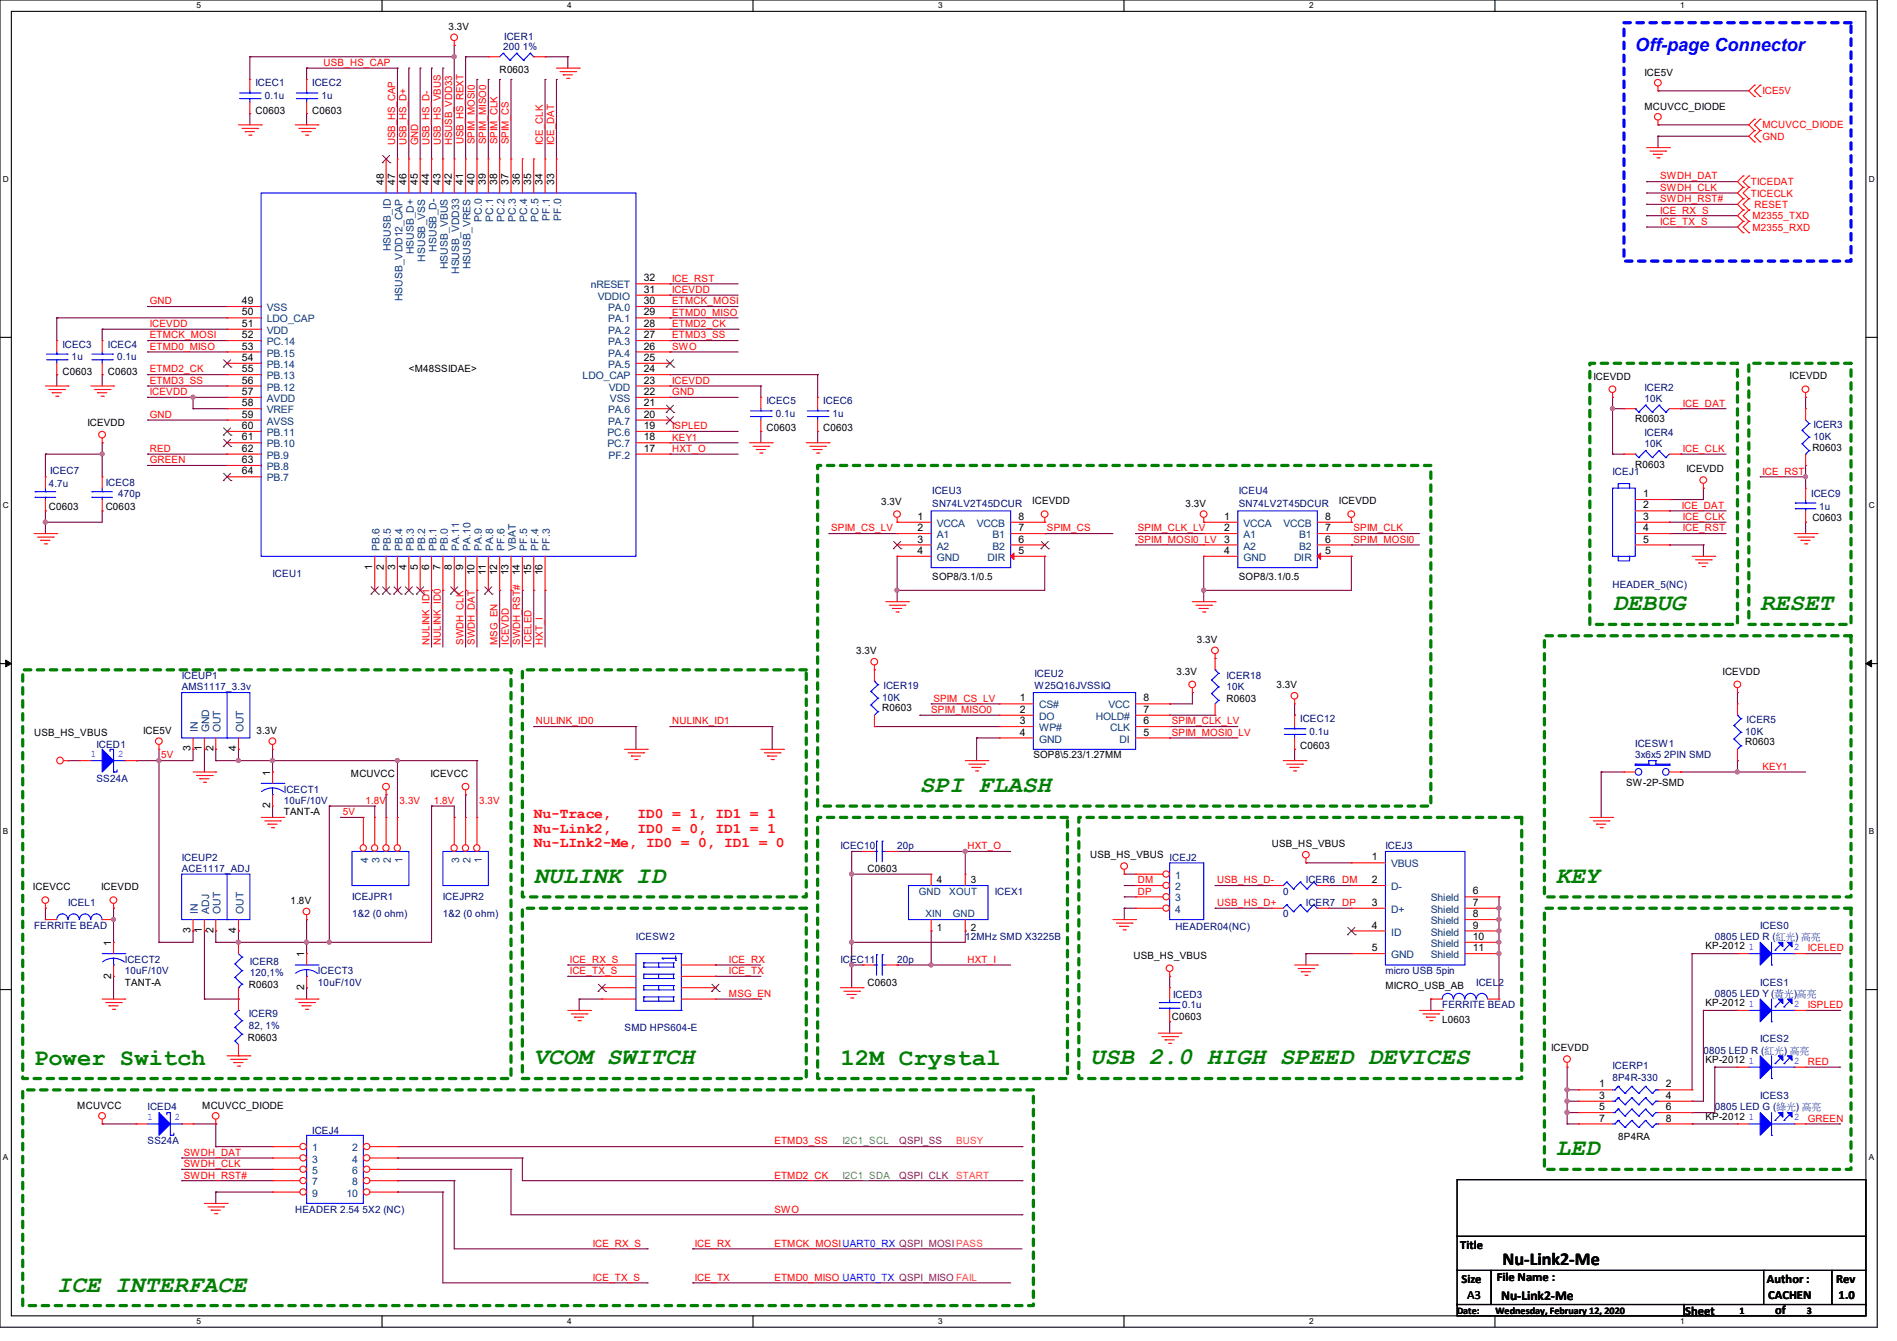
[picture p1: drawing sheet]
<svg xmlns="http://www.w3.org/2000/svg" width="297mm" height="210mm" viewBox="0 0 297 210" stroke-linecap="round" stroke-linejoin="round" font-family="sans-serif">
<defs><g id="words">
<g font-size="3.7" fill="#008000">
<text x="252.5" y="95.6">DEBUG</text>
<text x="275.6" y="95.6">RESET</text>
<text x="144" y="124">SPI FLASH</text>
<text x="83.6" y="138.3">NULINK ID</text>
<text x="243.6" y="138.3">KEY</text>
<text x="5.3" y="166.8">Power Switch</text>
<text x="83.6" y="166.7">VCOM SWITCH</text>
<text x="131.6" y="166.8">12M Crystal</text>
<text x="170.7" y="166.7">USB 2.0 HIGH SPEED DEVICES</text>
<text x="243.6" y="180.9">LED</text>
<text x="8.9" y="202.3">ICE INTERFACE</text>
</g>
<text font-size="2.8" fill="#00f" x="256" y="7.9">Off-page Connector</text>
<text font-size="2.8" x="235.2" y="198.1">Nu-Link2-Me</text>
<g font-size="2.3" fill="#f00">
<text x="83.6" y="128.1">Nu-Trace,</text>
<text x="83.6" y="130.4">Nu-Link2,</text>
<text x="99.8" y="128.1">ID0 = 1, ID1 = 1</text>
<text x="99.8" y="130.4">ID0 = 0, ID1 = 1</text>
<text x="83.6" y="132.7">Nu-LInk2-Me, ID0 = 0, ID1 = 0</text>
</g>
<text font-size="2.1" x="235" y="203.7">Nu-Link2-Me</text>
<g font-size="1.9">
<text x="228.6" y="195.7">Title</text>
<text x="228.8" y="201">Size</text>
<text x="229.7" y="203.5">A3</text>
<text x="234.4" y="200.7">File Name :</text>
<text x="276.6" y="201">Author :</text>
<text x="276.8" y="203.5">CACHEN</text>
<text x="287.5" y="201">Rev</text>
<text x="287.9" y="203.5">1.0</text>
<text x="263.9" y="206">Sheet</text>
<text x="277.9" y="205.8">of</text>
</g>
<g font-size="1.6">
<text x="70.2" y="4.7">3.3V</text>
<text x="78.2" y="11.4">R0603</text>
<text x="257.5" y="11.9">ICE5V</text>
<text x="40" y="17.8">C0603</text>
<text x="48.9" y="17.8">C0603</text>
<text x="257.5" y="17.3">MCUVCC_DIODE</text>
<text x="60.1" y="29" transform="rotate(-90 60.1 29)">48</text>
<text x="61.8" y="29" transform="rotate(-90 61.8 29)">47</text>
<text x="63.6" y="29" transform="rotate(-90 63.6 29)">46</text>
<text x="65.4" y="29" transform="rotate(-90 65.4 29)">45</text>
<text x="67.2" y="29" transform="rotate(-90 67.2 29)">44</text>
<text x="69" y="29" transform="rotate(-90 69 29)">43</text>
<text x="70.7" y="29" transform="rotate(-90 70.7 29)">42</text>
<text x="72.5" y="29" transform="rotate(-90 72.5 29)">41</text>
<text x="74.3" y="29" transform="rotate(-90 74.3 29)">40</text>
<text x="76.1" y="29" transform="rotate(-90 76.1 29)">39</text>
<text x="77.9" y="29" transform="rotate(-90 77.9 29)">38</text>
<text x="79.6" y="29" transform="rotate(-90 79.6 29)">37</text>
<text x="81.4" y="29" transform="rotate(-90 81.4 29)">36</text>
<text x="83.2" y="29" transform="rotate(-90 83.2 29)">35</text>
<text x="85" y="29" transform="rotate(-90 85 29)">34</text>
<text x="86.7" y="29" transform="rotate(-90 86.7 29)">33</text>
<text x="37.9" y="47.6">49</text>
<text x="100.8" y="47.6">30</text>
<text x="100.8" y="45.8">31</text>
<text x="100.8" y="44.1">32</text>
<text x="37.9" y="49.4">50</text>
<text x="37.9" y="51.2">51</text>
<text x="37.9" y="53">52</text>
<text x="100.8" y="53">27</text>
<text x="100.8" y="51.2">28</text>
<text x="100.8" y="49.4">29</text>
<text x="9.8" y="58.7">C0603</text>
<text x="16.9" y="58.7">C0603</text>
<text x="37.9" y="54.7">53</text>
<text x="37.9" y="56.5">54</text>
<text x="37.9" y="58.3">55</text>
<text x="64" y="58.3">&lt;M48SSIDAE&gt;</text>
<text x="100.8" y="58.3">24</text>
<text x="100.8" y="56.5">25</text>
<text x="100.8" y="54.7">26</text>
<text x="249.5" y="59.6">ICEVDD</text>
<text x="280.2" y="59.4">ICEVDD</text>
<text x="37.9" y="60.1">56</text>
<text x="37.9" y="61.8">57</text>
<text x="37.9" y="63.6">58</text>
<text x="37.9" y="65.4">59</text>
<text x="100.8" y="65.4">20</text>
<text x="100.8" y="63.6">21</text>
<text x="100.8" y="61.8">22</text>
<text x="100.8" y="60.1">23</text>
<text x="13.7" y="66.7">ICEVDD</text>
<text x="37.9" y="67.2">60</text>
<text x="37.9" y="69">61</text>
<text x="37.9" y="70.7">62</text>
<text x="100.8" y="70.7">17</text>
<text x="100.8" y="69">18</text>
<text x="100.8" y="67.2">19</text>
<text x="120" y="67.6">C0603</text>
<text x="128.9" y="67.6">C0603</text>
<text x="256" y="66.2">R0603</text>
<text x="283.8" y="70.6">R0603</text>
<text x="37.9" y="72.5">63</text>
<text x="37.9" y="74.3">64</text>
<text x="256" y="73.3">R0603</text>
<text x="257.3" y="77.9">1</text>
<text x="264" y="74">ICEVDD</text>
<text x="7.7" y="79.8">C0603</text>
<text x="16.6" y="79.8">C0603</text>
<text x="138" y="79.1">3.3V</text>
<text x="143.7" y="81.4">1</text>
<text x="143.7" y="83.2">2</text>
<text x="159.5" y="83.2">7</text>
<text x="159.5" y="81.4">8</text>
<text x="161.6" y="78.9">ICEVDD</text>
<text x="185.6" y="79.3">3.3V</text>
<text x="191.7" y="81.4">1</text>
<text x="191.7" y="83.2">2</text>
<text x="207.5" y="83.2">7</text>
<text x="207.5" y="81.4">8</text>
<text x="209.6" y="78.9">ICEVDD</text>
<text x="257.3" y="79.6">2</text>
<text x="257.3" y="81.4">3</text>
<text x="257.3" y="83.2">4</text>
<text x="283.8" y="81.6">C0603</text>
<text x="58.3" y="89.2" transform="rotate(-90 58.3 89.2)">1</text>
<text x="60.1" y="89.2" transform="rotate(-90 60.1 89.2)">2</text>
<text x="61.8" y="89.2" transform="rotate(-90 61.8 89.2)">3</text>
<text x="63.6" y="89.2" transform="rotate(-90 63.6 89.2)">4</text>
<text x="65.4" y="89.2" transform="rotate(-90 65.4 89.2)">5</text>
<text x="67.2" y="89.2" transform="rotate(-90 67.2 89.2)">6</text>
<text x="69" y="89.2" transform="rotate(-90 69 89.2)">7</text>
<text x="70.7" y="89.2" transform="rotate(-90 70.7 89.2)">8</text>
<text x="72.5" y="89.2" transform="rotate(-90 72.5 89.2)">9</text>
<text x="143.7" y="86.7">4</text>
<text x="143.7" y="85">3</text>
<text x="159.5" y="86.7">5</text>
<text x="159.5" y="85">6</text>
<text x="191.7" y="86.7">4</text>
<text x="191.7" y="85">3</text>
<text x="207.5" y="86.7">5</text>
<text x="207.5" y="85">6</text>
<text x="257.3" y="85">5</text>
<text x="74.3" y="90.1" transform="rotate(-90 74.3 90.1)">10</text>
<text x="76.1" y="90.1" transform="rotate(-90 76.1 90.1)">11</text>
<text x="77.9" y="90.1" transform="rotate(-90 77.9 90.1)">12</text>
<text x="79.6" y="90.1" transform="rotate(-90 79.6 90.1)">13</text>
<text x="81.4" y="90.1" transform="rotate(-90 81.4 90.1)">14</text>
<text x="83.2" y="90.1" transform="rotate(-90 83.2 90.1)">15</text>
<text x="85" y="90.1" transform="rotate(-90 85 90.1)">16</text>
<text x="146" y="90.9">SOP8/3.1/0.5</text>
<text x="194" y="90.9">SOP8/3.1/0.5</text>
<text x="187.4" y="100.7">3.3V</text>
<text x="134.1" y="102.4">3.3V</text>
<text x="184.2" y="105.8">3.3V</text>
<text x="199.9" y="107.8">3.3V</text>
<text x="269.7" y="105.8">ICEVDD</text>
<text x="138.1" y="111.3">R0603</text>
<text x="159.7" y="109.9">1</text>
<text x="159.7" y="111.6">2</text>
<text x="159.7" y="113.4">3</text>
<text x="179" y="113.4">6</text>
<text x="179" y="111.6">7</text>
<text x="179" y="109.9">8</text>
<text x="192" y="109.9">R0603</text>
<text x="5.3" y="115.2">USB_HS_VBUS</text>
<text x="22.4" y="114.9">ICE5V</text>
<text x="29.8" y="117.7" transform="rotate(-90 29.8 117.7)">3</text>
<text x="31.6" y="117.7" transform="rotate(-90 31.6 117.7)">1</text>
<text x="33.4" y="117.7" transform="rotate(-90 33.4 117.7)">2</text>
<text x="37" y="117.7" transform="rotate(-90 37 117.7)">4</text>
<text x="40.2" y="114.9">3.3V</text>
<text x="159.7" y="115.2">4</text>
<text x="161.8" y="118.8">SOP8\5.23/1.27MM</text>
<text x="179" y="115.2">5</text>
<text x="203.6" y="117.3">C0603</text>
<text x="273.3" y="116.7">R0603</text>
<text x="42.3" y="121.5" transform="rotate(-90 42.3 121.5)">1</text>
<text x="54.9" y="121.6">MCUVCC</text>
<text x="67.4" y="121.6">ICEVCC</text>
<text x="254.6" y="123.1">SW-2P-SMD</text>
<text x="42.3" y="126.6" transform="rotate(-90 42.3 126.6)">2</text>
<text x="44.4" y="127.7">TANT-A</text>
<text x="135.8" y="136.6">C0603</text>
<text x="170.7" y="134.4">USB_HS_VBUS ICEJ2</text>
<text x="199.1" y="132.7">USB_HS_VBUS</text>
<text x="214.8" y="134.7">1</text>
<text x="5.2" y="139.4">ICEVCC</text>
<text x="15.8" y="139.4">ICEVDD</text>
<text x="45.5" y="141.6">1.8V</text>
<text x="146.7" y="138.3">4</text>
<text x="152" y="138.3">3</text>
<text x="214.8" y="138.3">2</text>
<text x="214.8" y="141.9">3</text>
<text x="230.6" y="140.1">6</text>
<text x="230.6" y="141.9">7</text>
<text x="230.6" y="143.6">8</text>
<text x="17.4" y="148.1" transform="rotate(-90 17.4 148.1)">1</text>
<text x="29.8" y="146.1" transform="rotate(-90 29.8 146.1)">3</text>
<text x="31.6" y="146.1" transform="rotate(-90 31.6 146.1)">1</text>
<text x="33.4" y="146.1" transform="rotate(-90 33.4 146.1)">2</text>
<text x="37" y="146.1" transform="rotate(-90 37 146.1)">4</text>
<text x="47.6" y="149.9" transform="rotate(-90 47.6 149.9)">1</text>
<text x="146.7" y="145.8">1</text>
<text x="152" y="145.8">2</text>
<text x="214.8" y="149">5</text>
<text x="214.8" y="145.4">4</text>
<text x="230.6" y="145.4">9</text>
<text x="230.6" y="147.2">10</text>
<text x="230.6" y="149">11</text>
<text x="267" y="148.7">KP-2012</text>
<text x="17.4" y="153.2" transform="rotate(-90 17.4 153.2)">2</text>
<text x="19.6" y="154.3">TANT-A</text>
<text x="38.9" y="154.7">R0603</text>
<text x="47.6" y="155" transform="rotate(-90 47.6 155)">2</text>
<text x="135.8" y="154.3">C0603</text>
<text x="177.5" y="150.2">USB_HS_VBUS</text>
<text x="216.9" y="154.9">MICRO_USB_AB</text>
<text x="183.5" y="159.7">C0603</text>
<text x="225.8" y="160.2">L0603</text>
<text x="267" y="157.6">KP-2012</text>
<text x="38.8" y="163.1">R0603</text>
<text x="242.9" y="164.7">ICEVDD</text>
<text x="267" y="166.5">KP-2012</text>
<text x="12.1" y="173.7">MCUVCC</text>
<text x="31.7" y="173.7">MCUVCC_DIODE</text>
<text x="250.4" y="170.3">1</text>
<text x="250.4" y="172.1">3</text>
<text x="250.4" y="173.9">5</text>
<text x="260.8" y="170.3">2</text>
<text x="260.8" y="172.1">4</text>
<text x="260.8" y="173.9">6</text>
<text x="250.4" y="175.6">7</text>
<text x="253.4" y="178.5">8P4RA</text>
<text x="260.8" y="175.6">8</text>
<text x="267" y="175.3">KP-2012</text>
<text x="228.1" y="205.8">Date:</text>
<text x="234.1" y="205.8">Wednesday, February 12, 2020</text>
<text x="272.4" y="205.8">1</text>
<text x="282.9" y="205.8">3</text>
</g>
<g font-size="1.6" fill="#f00">
<text x="50.7" y="10.3">USB_HS_CAP</text>
<text x="275.9" y="14.8">ICE5V</text>
<text x="61.9" y="22.8" transform="rotate(-90 61.9 22.8)">USB_HS_CAP</text>
<text x="63.7" y="22.8" transform="rotate(-90 63.7 22.8)">USB_HS_D+</text>
<text x="65.4" y="22.8" transform="rotate(-90 65.4 22.8)">GND</text>
<text x="67.2" y="22.8" transform="rotate(-90 67.2 22.8)">USB_HS_D-</text>
<text x="69" y="22.8" transform="rotate(-90 69 22.8)">USB_HS_VBUS</text>
<text x="70.8" y="22.8" transform="rotate(-90 70.8 22.8)">HSUSB_VDD33</text>
<text x="72.6" y="22.6" transform="rotate(-90 72.6 22.6)">USB_HS_REXT</text>
<text x="74.3" y="22.6" transform="rotate(-90 74.3 22.6)">SPIM_MOSI0</text>
<text x="76.1" y="22.6" transform="rotate(-90 76.1 22.6)">SPIM_MISO0</text>
<text x="77.9" y="22.6" transform="rotate(-90 77.9 22.6)">SPIM_CLK</text>
<text x="79.7" y="22.6" transform="rotate(-90 79.7 22.6)">SPIM_CS</text>
<text x="85" y="22.8" transform="rotate(-90 85 22.8)">ICE_CLK</text>
<text x="86.8" y="22.8" transform="rotate(-90 86.8 22.8)">ICE_DAT</text>
<text x="275.9" y="21.9">GND</text>
<text x="275.9" y="20.1">MCUVCC_DIODE</text>
<text x="259.9" y="28.1">SWDH_DAT</text>
<text x="259.9" y="29.9">SWDH_CLK</text>
<text x="274.1" y="29">TICEDAT</text>
<text x="259.9" y="31.7">SWDH_RST#</text>
<text x="259.9" y="35.2">ICE_TX_S</text>
<text x="259.9" y="33.4">ICE_RX_S</text>
<text x="274.1" y="30.8">TICECLK</text>
<text x="274.4" y="34.3">M2355_TXD</text>
<text x="274.7" y="32.6">RESET</text>
<text x="274.4" y="36.1">M2355_RXD</text>
<text x="23.5" y="47.7">GND</text>
<text x="105.2" y="44.1">ICE_RST</text>
<text x="105.2" y="45.9">ICEVDD</text>
<text x="105.2" y="47.7">ETMCK_MOSI</text>
<text x="23.5" y="51.2">ICEVDD</text>
<text x="23.5" y="53">ETMCK_MOSI</text>
<text x="105.2" y="51.2">ETMD2_CK</text>
<text x="105.2" y="53">ETMD3_SS</text>
<text x="105.2" y="49.4">ETMD0_MISO</text>
<text x="23.5" y="54.8">ETMD0_MISO</text>
<text x="23.5" y="58.3">ETMD2_CK</text>
<text x="105.2" y="54.8">SWO</text>
<text x="23.5" y="65.4">GND</text>
<text x="23.5" y="60.1">ETMD3_SS</text>
<text x="23.5" y="61.9">ICEVDD</text>
<text x="105.2" y="61.9">GND</text>
<text x="105.2" y="60.1">ICEVDD</text>
<text x="263.5" y="63.7">ICE_DAT</text>
<text x="23.5" y="70.8">RED</text>
<text x="105.2" y="70.8">HXT_O</text>
<text x="105.2" y="67.2">ISPLED</text>
<text x="105.2" y="69">KEY1</text>
<text x="263.5" y="70.8">ICE_CLK</text>
<text x="23.5" y="72.6">GREEN</text>
<text x="275.9" y="74.3">ICE_RST</text>
<text x="130.1" y="83.2">SPIM_CS_LV</text>
<text x="163.9" y="83.2">SPIM_CS</text>
<text x="178.1" y="83.2">SPIM_CLK_LV</text>
<text x="211.9" y="83.2">SPIM_CLK</text>
<text x="263.3" y="79.7">ICE_DAT</text>
<text x="263.5" y="81.4">ICE_CLK</text>
<text x="263.5" y="83.2">ICE_RST</text>
<text x="178.1" y="85">SPIM_MOSI0_LV</text>
<text x="211.9" y="85">SPIM_MOSI0</text>
<text x="67.2" y="101" transform="rotate(-90 67.2 101)">NULINK_ID1</text>
<text x="69" y="101" transform="rotate(-90 69 101)">NULINK_ID0</text>
<text x="72.6" y="101" transform="rotate(-90 72.6 101)">SWDH_CLK</text>
<text x="74.3" y="101" transform="rotate(-90 74.3 101)">SWDH_DAT</text>
<text x="77.9" y="101" transform="rotate(-90 77.9 101)">MSG_EN</text>
<text x="79.7" y="101" transform="rotate(-90 79.7 101)">ICEVDD</text>
<text x="81.4" y="101" transform="rotate(-90 81.4 101)">SWDH_RST#</text>
<text x="83.2" y="101" transform="rotate(-90 83.2 101)">ICELED</text>
<text x="85" y="101" transform="rotate(-90 85 101)">HXT_I</text>
<text x="83.9" y="113.5">NULINK_ID0</text>
<text x="105.2" y="113.5">NULINK_ID1</text>
<text x="145.8" y="111.7">SPIM_MISO0</text>
<text x="146.1" y="109.9">SPIM_CS_LV</text>
<text x="183.5" y="113.5">SPIM_CLK_LV</text>
<text x="25.2" y="118.8">5V</text>
<text x="183.5" y="115.2">SPIM_MOSI0_LV</text>
<text x="57.2" y="125.9">1.8V</text>
<text x="62.6" y="125.9">3.3V</text>
<text x="67.9" y="125.9">1.8V</text>
<text x="75" y="125.9">3.3V</text>
<text x="275.9" y="120.6">KEY1</text>
<text x="53.7" y="127.7">5V</text>
<text x="151.5" y="133">HXT_O</text>
<text x="178.1" y="140.1">DP</text>
<text x="178.1" y="138.3">DM</text>
<text x="190.6" y="138.3">USB_HS_D-</text>
<text x="190.6" y="141.9">USB_HS_D+</text>
<text x="283" y="149">ICELED</text>
<text x="89.2" y="150.8">ICE_RX_S</text>
<text x="89.2" y="152.6">ICE_TX_S</text>
<text x="114.1" y="150.8">ICE_RX</text>
<text x="114.1" y="152.6">ICE_TX</text>
<text x="151.5" y="150.8">HXT_I</text>
<text x="114.1" y="156.1">MSG_EN</text>
<text x="283" y="157.9">ISPLED</text>
<text x="283" y="166.8">RED</text>
<text x="121.2" y="179.2">ETMD3_SS</text>
<text x="283" y="175.7">GREEN</text>
<text x="28.8" y="181">SWDH_DAT</text>
<text x="28.8" y="182.8">SWDH_CLK</text>
<text x="28.8" y="184.6">SWDH_RST#</text>
<text x="121.2" y="184.6">ETMD2_CK</text>
<text x="121.2" y="189.9">SWO</text>
<text x="92.8" y="195.2">ICE_RX_S</text>
<text x="108.8" y="195.2">ICE_RX</text>
<text x="121.2" y="195.2">ETMCK_MOSIUART0_RX QSPI_MOSIPASS</text>
<text x="92.8" y="200.6">ICE_TX_S</text>
<text x="108.8" y="200.6">ICE_TX</text>
<text x="121.2" y="200.6">ETMD0_MISO UART0_TX QSPI_MISO FAIL</text>
</g>
<g font-size="1.6" fill="#000080">
<text x="78.8" y="7.8">200 1%</text>
<text x="79" y="6.2">ICER1</text>
<text x="40" y="13.5">ICEC1</text>
<text x="41.4" y="15.5">0.1u</text>
<text x="48.9" y="13.5">ICEC2</text>
<text x="50.3" y="15.5">1u</text>
<text x="9.8" y="54.4">ICEC3</text>
<text x="11.2" y="56.4">1u</text>
<text x="16.9" y="54.4">ICEC4</text>
<text x="18.3" y="56.4">0.1u</text>
<text x="120" y="63.3">ICEC5</text>
<text x="121.5" y="65.3">0.1u</text>
<text x="128.9" y="63.3">ICEC6</text>
<text x="130.3" y="65.3">1u</text>
<text x="257.5" y="61.2">ICER2</text>
<text x="257.5" y="62.9">10K</text>
<text x="257.5" y="68.3">ICER4</text>
<text x="257.5" y="70.1">10K</text>
<text x="283.9" y="67.1">ICER3</text>
<text x="283.9" y="68.8">10K</text>
<text x="7.7" y="76.3">4.7u</text>
<text x="7.8" y="74.2">ICEC7</text>
<text x="16.6" y="76.1">ICEC8</text>
<text x="18.5" y="77.9">470p</text>
<text x="146" y="77.3">ICEU3</text>
<text x="194" y="77.3">ICEU4</text>
<text x="252.5" y="74.3">ICEJ1</text>
<text x="283.6" y="77.9">ICEC9</text>
<text x="146" y="79.3">SN74LV2T45DCUR</text>
<text x="194" y="79.3">SN74LV2T45DCUR</text>
<text x="284.8" y="79.8">1u</text>
<text x="42.7" y="90.3">ICEU1</text>
<text x="252.5" y="92.1">HEADER_5(NC)</text>
<text x="28.4" y="106.3">ICEUP1</text>
<text x="138.3" y="107.9">ICER19</text>
<text x="162" y="106">ICEU2</text>
<text x="162" y="107.9">W25Q16JVSSIQ</text>
<text x="192" y="106.3">ICER18</text>
<text x="28.4" y="108.1">AMS1117_3.3v</text>
<text x="138.1" y="109.7">10K</text>
<text x="192" y="108.1">10K</text>
<text x="203.6" y="113.1">ICEC12</text>
<text x="273.5" y="113.3">ICER5</text>
<text x="15.1" y="117.2">ICED1</text>
<text x="205" y="115.1">0.1u</text>
<text x="256" y="117">ICESW1</text>
<text x="256" y="118.8">3x6x5 2PIN SMD</text>
<text x="273.3" y="115.1">10K</text>
<text x="15.1" y="122.5">SS24A</text>
<text x="44.4" y="124.1">ICECT1</text>
<text x="44.4" y="125.9">10uF/10V</text>
<text x="28.4" y="134.8">ICEUP2</text>
<text x="28.4" y="136.6">ACE1117_ADJ</text>
<text x="131.6" y="133">ICEC10</text>
<text x="140.5" y="133">20p</text>
<text x="216.9" y="133">ICEJ3</text>
<text x="10.7" y="141.9">ICEL1</text>
<text x="55.1" y="141">ICEJPR1</text>
<text x="55.1" y="143.7">1&amp;2 (0 ohm)</text>
<text x="69.3" y="141">ICEJPR2</text>
<text x="69.3" y="143.7">1&amp;2 (0 ohm)</text>
<text x="155.7" y="140.1">ICEX1</text>
<text x="200.9" y="143.7">0</text>
<text x="200.9" y="140.1">0</text>
<text x="204.5" y="141.9">ICER7 DP</text>
<text x="204.5" y="138.3">ICER6 DM</text>
<text x="5.3" y="145.5">FERRITE BEAD</text>
<text x="99.6" y="147.2">ICESW2</text>
<text x="151.1" y="147.2">12MHz SMD X3225B</text>
<text x="184" y="145.6">HEADER04(NC)</text>
<text x="268.5" y="147.2">0805 LED R (紅光) 高亮</text>
<text x="275.6" y="145.5">ICES0</text>
<text x="19.6" y="150.8">ICECT2</text>
<text x="19.6" y="152.6">10uF/10V</text>
<text x="39.1" y="151.1">ICER8</text>
<text x="39.1" y="152.9">120,1%</text>
<text x="49.8" y="152.6">ICECT3</text>
<text x="49.8" y="154.3">10uF/10V</text>
<text x="131.6" y="150.8">ICEC11</text>
<text x="140.5" y="150.8">20p</text>
<text x="216.9" y="152.6">micro USB 5pin</text>
<text x="231.1" y="154.3">ICEL2</text>
<text x="275.6" y="154.3">ICES1</text>
<text x="38.9" y="159.3">ICER9</text>
<text x="38.9" y="161.1">82, 1%</text>
<text x="97.8" y="161.5">SMD HPS604-E</text>
<text x="183.7" y="156.3">ICED3</text>
<text x="185.1" y="157.9">0.1u</text>
<text x="225.8" y="157.9">FERRITE BEAD</text>
<text x="268.5" y="156.1">0805 LED Y (黃光)高亮</text>
<text x="252.5" y="167.3">ICERP1</text>
<text x="266.7" y="165">0805 LED R (紅光) 高亮</text>
<text x="275.6" y="163.2">ICES2</text>
<text x="23.1" y="173.9">ICED4</text>
<text x="252.5" y="169.3">8P4R-330</text>
<text x="268.5" y="173.9">0805 LED G (綠光) 高亮</text>
<text x="275.6" y="172.1">ICES3</text>
<text x="23.1" y="179.2">SS24A</text>
<text x="48.9" y="177.6">ICEJ4</text>
<text x="46.2" y="189.9">HEADER 2.54 5X2 (NC)</text>
</g>
<g font-size="1.6" fill="#004080">
<text x="75.4" y="34.8" transform="rotate(-90 75.4 34.8)">PC.0</text>
<text x="77.2" y="34.8" transform="rotate(-90 77.2 34.8)">PC.1</text>
<text x="79" y="34.8" transform="rotate(-90 79 34.8)">PC.2</text>
<text x="80.8" y="34.8" transform="rotate(-90 80.8 34.8)">PC.3</text>
<text x="82.6" y="34.8" transform="rotate(-90 82.6 34.8)">PC.4</text>
<text x="84.3" y="34.8" transform="rotate(-90 84.3 34.8)">PC.5</text>
<text x="86.1" y="34.6" transform="rotate(-90 86.1 34.6)">PF.1</text>
<text x="87.9" y="34.6" transform="rotate(-90 87.9 34.6)">PF.0</text>
<text x="61.2" y="39.3" transform="rotate(-90 61.2 39.3)">HSUSB_ID</text>
<text x="64.8" y="39.8" transform="rotate(-90 64.8 39.8)">HSUSB_D+</text>
<text x="66.5" y="41" transform="rotate(-90 66.5 41)">HSUSB_VSS</text>
<text x="68.3" y="39.4" transform="rotate(-90 68.3 39.4)">HSUSB_D-</text>
<text x="63" y="47.2" transform="rotate(-90 63 47.2)">HSUSB_VDD12_CAP</text>
<text x="70.1" y="42.2" transform="rotate(-90 70.1 42.2)">HSUSB_VBUS</text>
<text x="71.9" y="42.9" transform="rotate(-90 71.9 42.9)">HSUSB_VDD33</text>
<text x="73.7" y="42.2" transform="rotate(-90 73.7 42.2)">HSUSB_VRES</text>
<text x="92.5" y="45.2">nRESET</text>
<text x="93.6" y="46.9">VDDIO</text>
<text x="41.8" y="48.7">VSS</text>
<text x="41.8" y="50.5">LDO_CAP</text>
<text x="41.8" y="52.3">VDD</text>
<text x="95.2" y="52.3">PA.2</text>
<text x="95.2" y="50.5">PA.1</text>
<text x="95.2" y="48.7">PA.0</text>
<text x="41.8" y="54.1">PC.14</text>
<text x="41.8" y="55.8">PB.15</text>
<text x="41.8" y="57.6">PB.14</text>
<text x="41.8" y="59.4">PB.13</text>
<text x="91.2" y="59.4">LDO_CAP</text>
<text x="95.2" y="57.6">PA.5</text>
<text x="95.2" y="55.8">PA.4</text>
<text x="95.2" y="54.1">PA.3</text>
<text x="41.8" y="61.2">PB.12</text>
<text x="41.8" y="63">AVDD</text>
<text x="41.8" y="64.7">VREF</text>
<text x="95.2" y="64.7">PA.6</text>
<text x="95.3" y="61.2">VDD</text>
<text x="95.5" y="63">VSS</text>
<text x="41.8" y="66.5">AVSS</text>
<text x="41.8" y="68.3">PB.11</text>
<text x="41.8" y="70.1">PB.10</text>
<text x="41.8" y="71.8">PB.9</text>
<text x="95.1" y="70.1">PC.7</text>
<text x="95.1" y="68.3">PC.6</text>
<text x="95.2" y="66.5">PA.7</text>
<text x="95.3" y="71.8">PF.2</text>
<text x="41.8" y="73.6">PB.8</text>
<text x="41.8" y="75.4">PB.7</text>
<text x="146.7" y="82.5">VCCA</text>
<text x="152.9" y="82.5">VCCB</text>
<text x="194.7" y="82.5">VCCA</text>
<text x="201" y="82.5">VCCB</text>
<text x="59.4" y="86.2" transform="rotate(-90 59.4 86.2)">PB.6</text>
<text x="61.2" y="86.2" transform="rotate(-90 61.2 86.2)">PB.5</text>
<text x="63" y="86.2" transform="rotate(-90 63 86.2)">PB.4</text>
<text x="64.8" y="86.2" transform="rotate(-90 64.8 86.2)">PB.3</text>
<text x="66.5" y="86.2" transform="rotate(-90 66.5 86.2)">PB.2</text>
<text x="68.3" y="86.2" transform="rotate(-90 68.3 86.2)">PB.1</text>
<text x="70.1" y="86.2" transform="rotate(-90 70.1 86.2)">PB.0</text>
<text x="71.9" y="86.2" transform="rotate(-90 71.9 86.2)">PA.11</text>
<text x="73.7" y="86.2" transform="rotate(-90 73.7 86.2)">PA.10</text>
<text x="75.4" y="86.2" transform="rotate(-90 75.4 86.2)">PA.9</text>
<text x="77.2" y="86.2" transform="rotate(-90 77.2 86.2)">PA.8</text>
<text x="79" y="86.2" transform="rotate(-90 79 86.2)">PF.6</text>
<text x="80.8" y="86.2" transform="rotate(-90 80.8 86.2)">VBAT</text>
<text x="82.6" y="86.2" transform="rotate(-90 82.6 86.2)">PF.5</text>
<text x="84.3" y="86.2" transform="rotate(-90 84.3 86.2)">PF.4</text>
<text x="86.1" y="86.2" transform="rotate(-90 86.1 86.2)">PF.3</text>
<text x="146.7" y="87.8">GND</text>
<text x="146.7" y="86.1">A2</text>
<text x="146.7" y="84.3">A1</text>
<text x="154.6" y="87.8">DIR</text>
<text x="155.4" y="86.1">B2</text>
<text x="155.4" y="84.3">B1</text>
<text x="194.7" y="87.8">GND</text>
<text x="194.7" y="86.1">A2</text>
<text x="194.7" y="84.3">A1</text>
<text x="202.6" y="87.8">DIR</text>
<text x="203.4" y="86.1">B2</text>
<text x="203.4" y="84.3">B1</text>
<text x="162.7" y="111">CS#</text>
<text x="162.7" y="112.7">DO</text>
<text x="171.6" y="112.7">HOLD#</text>
<text x="173.6" y="111">VCC</text>
<text x="31" y="114.7" transform="rotate(-90 31 114.7)">IN</text>
<text x="32.8" y="114.7" transform="rotate(-90 32.8 114.7)">GND</text>
<text x="34.5" y="114.7" transform="rotate(-90 34.5 114.7)">OUT</text>
<text x="38.1" y="114.7" transform="rotate(-90 38.1 114.7)">OUT</text>
<text x="162.7" y="114.5">WP#</text>
<text x="162.7" y="116.3">GND</text>
<text x="173.8" y="114.5">CLK</text>
<text x="175.3" y="116.3">DI</text>
<text x="57.7" y="135.1" transform="rotate(-90 57.7 135.1)">4</text>
<text x="59.4" y="135.1" transform="rotate(-90 59.4 135.1)">3</text>
<text x="61.2" y="135.1" transform="rotate(-90 61.2 135.1)">2</text>
<text x="63" y="135.1" transform="rotate(-90 63 135.1)">1</text>
<text x="71.9" y="135.1" transform="rotate(-90 71.9 135.1)">3</text>
<text x="73.7" y="135.1" transform="rotate(-90 73.7 135.1)">2</text>
<text x="75.4" y="135.1" transform="rotate(-90 75.4 135.1)">1</text>
<text x="184" y="137.6">1</text>
<text x="217.8" y="135.8">VBUS</text>
<text x="31" y="143.1" transform="rotate(-90 31 143.1)">IN</text>
<text x="32.8" y="143.1" transform="rotate(-90 32.8 143.1)">ADJ</text>
<text x="34.5" y="143.1" transform="rotate(-90 34.5 143.1)">OUT</text>
<text x="38.1" y="143.1" transform="rotate(-90 38.1 143.1)">OUT</text>
<text x="143.8" y="140.1">GND</text>
<text x="144.9" y="143.7">XIN</text>
<text x="148.6" y="140.1">XOUT</text>
<text x="149.2" y="143.7">GND</text>
<text x="184" y="139.4">2</text>
<text x="184" y="141.2">3</text>
<text x="184" y="143">4</text>
<text x="217.8" y="139.4">D-</text>
<text x="217.8" y="143">D+</text>
<text x="224" y="141.2">Shield</text>
<text x="224" y="143">Shield</text>
<text x="217.8" y="146.5">ID</text>
<text x="224" y="144.7">Shield</text>
<text x="224" y="146.5">Shield</text>
<text x="224" y="148.3">Shield</text>
<text x="217.8" y="150.1">GND</text>
<text x="224" y="150.1">Shield</text>
<text x="48.9" y="180.3">1</text>
<text x="48.9" y="182.1">3</text>
<text x="48.9" y="183.9">5</text>
<text x="48.9" y="185.6">7</text>
<text x="55.1" y="180.3">2</text>
<text x="55.1" y="182.1">4</text>
<text x="55.1" y="183.9">6</text>
<text x="55.1" y="185.6">8</text>
<text x="48.9" y="187.4">9</text>
<text x="54.2" y="187.4">10</text>
</g>
<g font-size="1.6" fill="#00f">
<text x="14.2" y="118.6">1</text>
<text x="18.5" y="118.6">2</text>
<text x="273.8" y="148.8">1</text>
<text x="280.9" y="148.8">2</text>
<text x="273.8" y="157.7">1</text>
<text x="280.9" y="157.7">2</text>
<text x="273.8" y="166.6">1</text>
<text x="280.9" y="166.6">2</text>
<text x="23.1" y="175.5">1</text>
<text x="27.4" y="175.5">2</text>
<text x="273.8" y="175.5">1</text>
<text x="280.9" y="175.5">2</text>
</g>
<g font-size="1.6" fill="#808040">
<text x="131.9" y="179.2">I2C1_SCL</text>
<text x="131.9" y="184.6">I2C1_SDA</text>
</g>
<g font-size="1.6" fill="#800080">
<text x="140.8" y="179.2">QSPI_SS</text>
<text x="140.8" y="184.6">QSPI_CLK</text>
</g>
<g font-size="1.6" fill="#ff8000">
<text x="149.7" y="179.2">BUSY</text>
<text x="149.7" y="184.6">START</text>
</g>
<g font-size="1.3">
<text x="30.8" y="1.3">5</text>
<text x="88.8" y="1.3">4</text>
<text x="146.9" y="1.3">3</text>
<text x="205" y="1.3">2</text>
<text x="263.1" y="1.3">1</text>
<text x=".5" y="28.4">D</text>
<text x="292.6" y="28.4">D</text>
<text x=".5" y="79.5">C</text>
<text x="292.6" y="79.5">C</text>
<text x=".5" y="130.6">B</text>
<text x="292.6" y="130.6">B</text>
<text x=".5" y="181.7">A</text>
<text x="292.6" y="181.7">A</text>
<text x="30.8" y="207.4">5</text>
<text x="88.8" y="207.4">4</text>
<text x="146.9" y="207.4">3</text>
<text x="205" y="207.4">2</text>
<text x="263.1" y="207.4">1</text>
</g>
</g></defs>
<path d="M0 0h293.9v207.9h-293.9zM1.8 1.8h290.3v204.3h-290.3z" fill="none" stroke="#000" stroke-width=".17"/>
<g fill="#fff">
<path d="M30.8 .2h.7v1.4h-.7z"/>
<path d="M30.8 206.2h.7v1.4h-.7z"/>
</g>
<path d="M59.8 0v1.8M59.8 206.1v1.8" fill="none" stroke="#000" stroke-width=".17"/>
<g fill="#fff">
<path d="M88.8 .2h.7v1.4h-.7z"/>
<path d="M88.8 206.2h.7v1.4h-.7z"/>
</g>
<path d="M117.9 0v1.8M117.9 206.1v1.8" fill="none" stroke="#000" stroke-width=".17"/>
<g fill="#fff">
<path d="M146.9 .2h.7v1.4h-.7z"/>
<path d="M146.9 206.2h.7v1.4h-.7z"/>
</g>
<path d="M176 0v1.8M176 206.1v1.8" fill="none" stroke="#000" stroke-width=".17"/>
<g fill="#fff">
<path d="M205 .2h.7v1.4h-.7z"/>
<path d="M205 206.2h.7v1.4h-.7z"/>
</g>
<path d="M234.1 0v1.8M234.1 206.1v1.8" fill="none" stroke="#000" stroke-width=".17"/>
<g fill="#fff">
<path d="M263.1 .2h.6v1.4h-.6z"/>
<path d="M263.1 206.2h.6v1.4h-.6z"/>
<path d="M.5 27.3h.9v1.4h-.9z"/>
<path d="M292.6 27.3h.9v1.4h-.9z"/>
<path d="M.5 78.4h.9v1.4h-.9z"/>
<path d="M292.6 78.4h.9v1.4h-.9z"/>
</g>
<path d="M0 52.8h1.8M292.1 52.8h1.8" fill="none" stroke="#000" stroke-width=".17"/>
<g fill="#fff">
<path d="M.5 129.5h.8v1.4h-.8z"/>
<path d="M292.6 129.5h.8v1.4h-.8z"/>
</g>
<path d="M0 103.9h1.8M292.1 103.9h1.8" fill="none" stroke="#000" stroke-width=".17"/>
<path d="M.9 103.4l.9 .5-.9 .5zM292.1 103.9l.9-.5v1z" fill="#000" stroke="#000" stroke-width=".16"/>
<g fill="#fff">
<path d="M.5 180.5h.8v1.4h-.8z"/>
<path d="M292.6 180.5h.8v1.4h-.8z"/>
</g>
<path d="M0 155h1.8M292.1 155h1.8M228.1 184.7h64v8.9h-64zM228.1 193.6h64v5.4h-64zM228.1 199h5.4v5.3h-5.4zM233.5 199h53.3v5.3h-53.3zM276.1 199h.1M276.1 199v5.3M286.8 199h5.3v5.3h-5.3zM228.1 204.3h35.6v1.8h-35.6zM263.7 204.3h28.4v1.8h-28.4z" fill="none" stroke="#000" stroke-width=".17"/>
<path d="M248.9 56.9h23.1v40.9h-23.1zM273.8 56.9h16v40.9h-16zM128 72.9h96v53.3h-96zM241.8 99.6h48v40.9h-48zM3.6 104.9h76.4v64h-76.4zM81.8 104.9h44.4v35.6h-44.4zM128 128h39.1v40.9h-39.1zM168.9 128h69.4v40.9h-69.4zM81.8 142.2h44.4v26.7h-44.4zM241.8 142.2h48v40.9h-48zM3.6 170.7h158.2v33.8h-158.2z" fill="none" stroke="#008000" stroke-width=".51" stroke-dasharray="1 1"/>
<path d="M254.3 3.6h35.5v37.3h-35.5z" fill="none" stroke="#00f" stroke-width=".51" stroke-dasharray="1 1"/>
<g fill="none" stroke="#800040" stroke-width=".17">
<path d="M39.1 8.9h.1M39.1 17.8h.1M39.1 8.9v3.5M39.1 17.8v1.8M39.1 8.9h32M48 10.7h.1M48 17.8h.1M48 10.7h14.2M48 10.7v1.7M48 17.8v1.8M62.2 10.7h.1M62.2 10.7v14.2"/>
<path d="M64 10.7h.1M64 10.7v14.2M65.8 10.7h.1M65.8 10.7v14.2M67.6 10.7h.1M67.6 10.7v14.2M69.3 10.7h.1M69.3 10.7v14.2M71.1 7.1h.1M71.1 8.9h.1M71.1 7.1v17.8M72.9 8.9h.1"/>
<path d="M72.9 8.9v16M72.9 8.9h3.6M74.7 12.4h.1M74.7 12.4v12.5M76.5 12.4h.1M76.5 12.4v12.5M78.2 12.4h.1M78.2 12.4v12.5M80 12.4h.1M80 12.4v12.5M85.3 12.4h.1M85.3 8.9h.1"/>
<path d="M85.3 12.4v12.5M85.3 8.9h3.6M87.1 12.4h.1M87.1 12.4v12.5M88.9 8.9h.1M88.9 8.9v1.8M259.6 19.6h.1M259.6 14.2h.1M259.6 19.6h14.2M259.6 14.2h14.2M257.8 28.4h.1M257.8 30.2h.1"/>
<path d="M257.8 32h.1M257.8 35.6h.1M257.8 33.8h.1M257.8 28.4h14.2M257.8 30.2h14.2M257.8 32h14.2M257.8 35.6h14.2M257.8 33.8h14.2M259.6 21.3h.1M259.6 21.3v1.8M259.6 21.3h14.2M8.9 49.8h.1"/>
<path d="M8.9 58.7h.1M8.9 49.8h26.7M8.9 49.8v3.5M8.9 58.7v1.8M16 51.6h.1M16 58.7h.1M16 51.6h19.6M16 51.6v1.7M16 58.7v1.8M23.1 48h.1M23.1 53.3h.1M23.1 55.1h.1"/>
<path d="M23.1 58.7h.1M23.1 58.7h12.5M23.1 55.1h12.5M23.1 48h12.5M23.1 53.3h12.5M104.9 44.4h.1M104.9 46.2h.1M104.9 58.7h.1M104.9 55.1h.1M104.9 53.3h.1M104.9 48h.1M104.9 49.8h.1"/>
<path d="M104.9 44.4h10.7M104.9 46.2h10.7M104.9 58.7h23.1M104.9 55.1h10.7M104.9 48h10.7M104.9 51.6h10.7M104.9 49.8h10.7M104.9 53.3h10.7M115.6 51.6h.1M128 58.7h.1M128 58.7v3.5M7.1 71.1h.1"/>
<path d="M7.1 71.1h8.9M7.1 71.1v3.6M16 69.3h.1M16 71.1h.1M16 69.3v5.4M23.1 65.8h.1M23.1 71.1h.1M23.1 72.9h.1M23.1 60.5h.1M23.1 62.2h.1M23.1 65.8h12.5M23.1 71.1h12.5"/>
<path d="M23.1 72.9h12.5M23.1 62.2h12.5M23.1 60.5h12.5M30.2 64h.1M30.2 62.2h.1M30.2 64h5.4M30.2 62.2v1.8M104.9 71.1h.1M104.9 67.6h.1M104.9 69.3h.1M104.9 62.2h.1M104.9 60.5h.1"/>
<path d="M104.9 71.1h10.7M104.9 67.6h10.7M104.9 69.3h10.7M104.9 62.2h10.7M104.9 60.5h14.2M119.1 67.6h.1M119.1 60.5h.1M119.1 60.5v1.7M119.1 67.6v1.7M128 67.6h.1M128 67.6v1.7M252.5 62.2h.1"/>
<path d="M252.5 64h.1M252.5 71.1h.1M252.5 71.1h1.8M252.5 64h1.8M252.5 62.2v8.9M261.4 78.2h.1M263.1 64h.1M263.1 71.1h.1M263.1 71.1h7.2M263.1 64h7.2M266.7 76.5h.1M266.7 76.5v1.7h-5.3"/>
<path d="M275.6 74.7h.1M275.6 74.7h7.1M282.7 72.9h.1M282.7 74.7h.1M282.7 62.2h.1M282.7 62.2v1.8M282.7 72.9v3.6M7.1 80h.1M7.1 81.8h.1M7.1 80v3.6M16 80h.1M16 80v1.8h-8.9"/>
<path d="M67.6 92.5h.1M67.6 92.5v8.8M69.3 92.5h.1M69.3 92.5v8.8M72.9 92.5h.1M72.9 92.5v8.8M74.7 92.5h.1M74.7 92.5v8.8M78.2 92.5h.1M78.2 92.5v8.8M80 92.5h.1M80 92.5v8.8"/>
<path d="M81.8 92.5h.1M81.8 92.5v8.8M83.6 92.5h.1M83.6 92.5v8.8M85.3 92.5h.1M85.3 92.5v8.8M129.8 83.6h.1M129.8 83.6h10.7M140.5 87.1h.1M140.5 92.5h.1M140.5 87.1v7.1M163.6 83.6h.1"/>
<path d="M163.6 87.1h.1M163.6 83.6h10.6M163.6 87.1v5.4h-23.1M177.8 83.6h.1M177.8 85.3h.1M177.8 83.6h10.7M177.8 85.3h10.7M188.5 87.1h.1M188.5 92.5h.1M188.5 87.1v7.1M211.6 83.6h.1M211.6 85.3h.1"/>
<path d="M211.6 87.1h.1M211.6 83.6h10.6M211.6 85.3h10.6M211.6 87.1v5.4h-23.1M261.4 80h.1M261.4 81.8h.1M261.4 83.6h.1M261.4 85.3h.1M261.4 81.8h8.9M261.4 80h8.9M261.4 83.6h8.9M261.4 85.3h5.3"/>
<path d="M266.7 85.3h.1M266.7 85.3v1.8M282.7 81.8h.1M282.7 81.8v1.8M10.7 119.1h.1M10.7 119.1h1.7M21.3 119.1h.1M24.9 119.1h.1M24.9 117.3v30.3M30.2 117.3h.1M30.2 117.3v1.8h-8.9M32 117.3h.1"/>
<path d="M32 117.3v3.6M33.8 119.1h.1M33.8 117.3h.1M33.8 117.3v1.8M33.8 119.1h40.9M37.3 119.1h.1M37.3 117.3h.1M37.3 117.3v1.8M42.7 119.1h.1M42.7 117.3v3.6M62.2 119.1h.1M62.2 119.1v8.9"/>
<path d="M74.7 119.1h.1M74.7 119.1v8.9M83.6 113.8h.1M83.6 113.8h16M99.6 113.8h.1M99.6 113.8v3.5M104.9 113.8h.1M104.9 113.8h16M120.9 113.8h.1M120.9 113.8v3.5M136.9 113.8h.1M136.9 113.8h19.6"/>
<path d="M144 112h.1M144 112h12.5M145.8 110.2h.1M145.8 110.2h10.7M152.9 115.6h.1M152.9 115.6h3.6M152.9 115.6v3.5M183.1 110.2h.1M183.1 113.8h.1M183.1 115.6h.1M183.1 112h.1M183.1 113.8h10.7"/>
<path d="M183.1 115.6h10.7M183.1 112h7.1M186.7 108.5h.1M186.7 108.5v1.7h-3.6M202.7 117.3h.1M202.7 112h.1M202.7 110.2v1.8M202.7 117.3v1.8M272 108.5h.1M272 119.1h.1M272 108.5v1.7M272 119.1v1.8"/>
<path d="M42.7 128h.1M42.7 120.9h.1M42.7 126.2v1.8M51.6 126.2h.1M51.6 126.2v21.4M51.6 126.2h7.1M53.3 128h.1M53.3 128h3.6M58.7 126.2h.1M58.7 126.2v1.8M60.5 124.5h.1M60.5 124.5v3.5"/>
<path d="M67.6 126.2h.1M67.6 126.2v21.4h-33.8M67.6 126.2h3.5v1.8M71.1 128h.1M72.9 124.5h.1M72.9 124.5v3.5M133.3 136.9h.1M133.3 133.3h.1M133.3 133.3h1.8M133.3 133.3v21.4M133.3 136.9h12.5M140.5 133.3h.1"/>
<path d="M140.5 133.3h17.7M151.1 133.3h.1M151.1 133.3v3.6M176 136.9h.1M176 138.7h.1M176 136.9h1.8M176 138.7h1.8M190.2 138.7h.1M190.2 138.7h8.9M204.5 135.1h.1M204.5 135.1h7.1M208 138.7h.1"/>
<path d="M208 138.7h3.6M250.7 120.9h.1M250.7 120.9h3.6M250.7 120.9v7.1M263.1 120.9h.1M263.1 120.9h19.6M272 120.9h.1M7.1 142.2h.1M7.1 142.2v1.8M17.8 144h.1M17.8 142.2h.1M17.8 152.9h.1"/>
<path d="M17.8 142.2v5.4M17.8 152.9v3.6M24.9 147.6h.1M30.2 145.8h.1M30.2 145.8v1.8h-5.3M32 145.8h.1M32 156.5h.1M32 145.8v10.7M32 156.5h5.3M33.8 145.8h.1M33.8 147.6h.1M33.8 145.8v1.8"/>
<path d="M37.3 147.6h.1M37.3 145.8h.1M37.3 145.8v1.8M48 147.6h.1M48 144h.1M48 154.7h.1M48 144v5.4M48 154.7v1.8M51.6 147.6h.1M88.9 151.1h.1M88.9 152.9h.1M88.9 151.1h5.3"/>
<path d="M88.9 152.9h5.3M90.7 156.5h.1M90.7 158.2h.1M90.7 156.5h3.5M90.7 156.5v1.7M112 151.1h.1M112 152.9h.1M112 156.5h7.1M112 151.1h7.1M112 152.9h7.1M119.1 156.5h.1M133.3 151.1h.1"/>
<path d="M133.3 147.6h.1M133.3 151.1h1.8M140.5 151.1h.1M140.5 151.1h17.7M145.8 151.1h.1M145.8 145.8h.1M145.8 145.8v5.3M151.1 145.8h.1M151.1 145.8v1.8h-17.8M176 140.5h.1M176 142.2h.1M176 142.2h1.8"/>
<path d="M176 140.5h1.8M176 142.2v1.8M183.1 152.9h.1M183.1 152.9v1.8M190.2 142.2h.1M190.2 142.2h8.9M204.5 149.4h.1M204.5 149.4h7.1M204.5 149.4v1.7M208 142.2h.1M208 142.2h3.6M224 156.5h.1"/>
<path d="M224 156.5v1.7M234.7 145.8h.1M234.7 147.6h.1M234.7 149.4h.1M234.7 140.5h.1M234.7 142.2h.1M234.7 144h.1M234.7 140.5v16M264.9 149.4h.1M264.9 149.4h7.1M264.9 149.4v21.3M266.7 158.2h.1"/>
<path d="M266.7 158.2h5.3M266.7 158.2v14.3h-1.8M272 158.2h.1M282.7 158.2h5.3M282.7 149.4h5.3M288 158.2h.1M288 149.4h.1M16 176h.1M16 176h5.3M30.2 176h3.6M33.8 179.6h.1M33.8 176h.1"/>
<path d="M33.8 179.6h8.9M33.8 176v3.6M62.2 179.6h97.8M160 179.6h.1M183.1 160h.1M183.1 160v1.8M245.4 167.1h.1M245.4 170.7h.1M245.4 174.2h.1M245.4 172.5h.1M245.4 176h.1M245.4 176h1.7"/>
<path d="M245.4 167.1v8.9M245.4 170.7h1.7M245.4 174.2h1.7M245.4 172.5h1.7M264.9 176h.1M264.9 174.2h.1M264.9 172.5h.1M264.9 176h7.1M268.5 167.1h.1M268.5 167.1h3.5M268.5 167.1v7.1h-3.6M282.7 176h5.3"/>
<path d="M282.7 167.1h5.3M288 167.1h.1M288 176h.1M28.4 181.4h.1M28.4 183.1h.1M28.4 184.9h.1M28.4 181.4h14.3M28.4 183.1h14.3M28.4 184.9h14.3M33.8 186.7h.1M33.8 186.7v1.8M33.8 186.7h8.9"/>
<path d="M62.2 181.4h.1M62.2 183.1h.1M62.2 184.9h.1M62.2 186.7h.1M62.2 186.7h7.1M62.2 181.4h19.6M62.2 183.1h17.8M62.2 184.9h8.9M69.3 186.7h.1M69.3 186.7v14.2h32M71.1 184.9h.1M71.1 184.9v10.7h30.2"/>
<path d="M80 183.1h.1M80 183.1v7.1h80M81.8 181.4h.1M81.8 181.4v3.5h78.2M101.3 195.6h.1M108.5 195.6h.1M108.5 195.6h51.5M160 190.2h.1M160 184.9h.1M101.3 200.9h.1M108.5 200.9h.1M108.5 200.9h49.7"/>
</g>
<g fill="#f0f" stroke="#f0f" stroke-width=".17">
<circle cx="7.1" cy="81.8" r=".32"/>
<circle cx="16" cy="71.1" r=".32"/>
<circle cx="30.2" cy="62.2" r=".32"/>
<circle cx="71.1" cy="8.9" r=".32"/>
<circle cx="24.9" cy="119.1" r=".32"/>
<circle cx="51.5" cy="147.6" r=".32"/>
<circle cx="48" cy="147.6" r=".32"/>
<circle cx="37.3" cy="147.6" r=".32"/>
<circle cx="42.7" cy="119.1" r=".32"/>
<circle cx="37.3" cy="119.1" r=".32"/>
<circle cx="17.8" cy="144" r=".32"/>
<circle cx="145.8" cy="151.1" r=".32"/>
<circle cx="133.3" cy="136.9" r=".32"/>
<circle cx="133.3" cy="147.6" r=".32"/>
<circle cx="151.1" cy="133.3" r=".32"/>
<circle cx="133.3" cy="151.1" r=".32"/>
<circle cx="245.3" cy="170.7" r=".32"/>
<circle cx="245.3" cy="174.2" r=".32"/>
<circle cx="245.3" cy="172.4" r=".32"/>
<circle cx="272" cy="120.9" r=".32"/>
<circle cx="282.7" cy="74.7" r=".32"/>
<circle cx="252.5" cy="64" r=".32"/>
<circle cx="62.2" cy="119.1" r=".32"/>
<circle cx="234.7" cy="149.3" r=".32"/>
<circle cx="234.7" cy="147.6" r=".32"/>
<circle cx="234.7" cy="142.2" r=".32"/>
<circle cx="234.7" cy="145.8" r=".32"/>
<circle cx="234.7" cy="144" r=".32"/>
<circle cx="140.4" cy="92.4" r=".32"/>
<circle cx="188.4" cy="92.4" r=".32"/>
</g>
<g fill="none" stroke="#f00" stroke-width=".17">
<path d="M37.3 19.6h3.6M39.1 12.4h.1M39.1 17.8h.1M39.1 12.4v1.8M39.1 16v1.8M40.9 19.6h.1M46.2 19.6h3.6M49.8 19.6h.1M71.1 7.1h.1M71.1 6.4v.7M87.1 10.7h3.6M87.7 11.2h2.4"/>
<path d="M88.2 11.7h.1M88.2 11.7h1.4M88.7 12.3h.4M89.1 12.3h.1M90.1 11.2h.1M90.7 10.7h.1M259.6 19.6h.1M259.6 14.2h.1M259.6 13.5v.7M259.6 18.8v.8M274.7 18.7h.1M274.7 13.3h.1"/>
<path d="M274.7 15.1h.1M274.7 18.7l-.9 .9 .9 .8M274.7 13.3l-.9 .9 .9 .9M275.6 18.7h.1M275.6 15.1h.1M275.6 13.3h.1M275.6 18.7l-.9 .9 .9 .8M275.6 13.3l-.9 .9 .9 .9M37.9 20.1h2.4M38.4 20.6h.1M38.4 20.6h1.4M38.9 21.2h.4"/>
<path d="M39.3 21.2h.1M40.3 20.1h.1M46.8 20.1h2.4M47.3 20.6h.1M47.3 20.6h1.4M47.8 21.2h.4M48.2 21.2h.1M49.2 20.1h.1M60.5 24.9h.1M60.5 24.9v5.3M62.2 24.9h.1M62.2 24.9v5.3"/>
<path d="M64 24.9h.1M64 24.9v5.3M65.8 24.9h.1M65.8 24.9v5.3M67.6 24.9h.1M67.6 24.9v5.3M69.3 24.9h.1M69.3 24.9v5.3M71.1 24.9h.1M71.1 24.9v5.3M72.9 24.9h.1M72.9 24.9v5.3"/>
<path d="M74.7 24.9h.1M74.7 24.9v5.3M76.5 24.9h.1M76.5 24.9v5.3M78.2 24.9h.1M78.2 24.9v5.3M80 24.9h.1M80 24.9v5.3M81.8 24.9h.1M81.8 24.9v5.3M83.6 24.9h.1M83.6 24.9v5.3"/>
<path d="M85.3 24.9h.1M85.3 24.9v5.3M87.1 24.9h.1M87.1 24.9v5.3M257.8 23.1h3.6M258.4 23.7h2.4M258.9 24.2h.1M258.9 24.2h1.4M259.4 24.7h.4M259.8 24.7h.1M260.8 23.7h.1M261.4 23.1h.1"/>
<path d="M272.9 27.6h.1M272.9 29.3h.1M272.9 32.9h.1M272.9 31.1h.1M272.9 36.4h.1M272.9 34.7h.1M272.9 27.6l-.9 .8 .9 .9M272.9 31.1l-.9 .9 .9 .9M272.9 34.7l-.9 .9 .9 .8M272.9 32.9l-.9 .9 .9 .9M272.9 29.3l-.9 .9 .9 .9M273.8 29.3h.1"/>
<path d="M273.8 27.6h.1M273.8 31.1h.1M273.8 32.9h.1M273.8 34.7h.1M273.8 36.4h.1M273.8 27.6l-.9 .8 .9 .9M273.8 31.1l-.9 .9 .9 .9M273.8 34.7l-.9 .9 .9 .8M273.8 32.9l-.9 .9 .9 .9M273.8 29.3l-.9 .9 .9 .9M274.7 20.4h.1M274.7 22.2h.1"/>
<path d="M274.7 20.4l-.9 .9 .9 .9M275.6 22.2h.1M275.6 20.4h.1M275.6 20.4l-.9 .9 .9 .9M16 53.3h.1M16 58.7h.1M16 53.3v1.8M16 56.9v1.8M35.6 48h.1M35.6 49.8h.1M35.6 51.6h.1M35.6 53.3h.1"/>
<path d="M35.6 55.1h.1M35.6 56.9h.1M35.6 58.7h.1M35.6 58.7h5.3M35.6 56.9h5.3M35.6 55.1h5.3M35.6 53.3h5.3M35.6 51.6h5.3M35.6 49.8h5.3M35.6 48h5.3M99.6 58.7h5.3M99.6 56.9h5.3"/>
<path d="M99.6 55.1h5.3M99.6 53.3h5.3M99.6 51.6h5.3M99.6 49.8h5.3M99.6 48h5.3M99.6 46.2h5.3M99.6 44.4h5.3M104.9 58.7h.1M104.9 56.9h.1M104.9 55.1h.1M104.9 53.3h.1M104.9 51.6h.1"/>
<path d="M104.9 49.8h.1M104.9 48h.1M104.9 46.2h.1M104.9 44.4h.1M7.1 74.7h.1M7.1 60.5h3.6M7.1 74.7v1.8M7.1 78.2v1.8M7.7 61h2.4M8.2 61.5h.1M8.2 61.5h1.4M8.7 62.1h.4"/>
<path d="M9.1 62.1h.1M10.1 61h.1M10.7 60.5h.1M14.2 60.5h3.6M14.8 61h2.4M15.3 61.5h.1M15.3 61.5h1.4M15.8 62.1h.4M16 69.3h.1M16 74.7h.1M16 68.6v.7M16 74.7v1.8"/>
<path d="M16 78.2v1.8M16.2 62.1h.1M17.2 61h.1M17.8 60.5h.1M35.6 60.5h.1M35.6 62.2h.1M35.6 64h.1M35.6 65.8h.1M35.6 67.6h.1M35.6 69.3h.1M35.6 71.1h.1M35.6 72.9h.1"/>
<path d="M35.6 74.7h.1M35.6 69.3h5.3M35.6 60.5h5.3M35.6 71.1h5.3M35.6 67.6h5.3M35.6 65.8h5.3M35.6 64h5.3M35.6 62.2h5.3M35.6 72.9h5.3M35.6 74.7h5.3M99.6 69.3h5.3M99.6 60.5h5.3"/>
<path d="M99.6 71.1h5.3M99.6 67.6h5.3M99.6 65.8h5.3M99.6 64h5.3M99.6 62.2h5.3M104.9 71.1h.1M104.9 69.3h.1M104.9 67.6h.1M104.9 65.8h.1M104.9 64h.1M104.9 62.2h.1M104.9 60.5h.1"/>
<path d="M117.3 69.3h3.6M117.9 69.9h2.5M118.4 70.4h.1M118.4 70.4h1.4M119 71h.3M119.1 62.2h.1M119.1 67.6h.1M119.1 62.2v1.8M119.1 65.8v1.8M119.3 71h.1M120.4 69.9h.1M120.9 69.3h.1"/>
<path d="M126.2 69.3h3.6M126.8 69.9h2.4M127.3 70.4h.1M127.3 70.4h1.4M127.8 71h.4M128 62.2h.1M128 67.6h.1M128 62.2v1.8M128 65.8v1.8M128.2 71h.1M129.2 69.9h.1M129.8 69.3h.1"/>
<path d="M252.5 62.2h.1M252.5 61.5v.7M266.7 76.5h.1M266.7 75.7v.8M282.7 62.2h.1M282.7 76.5h.1M282.7 64h.1M282.7 72.9h.1M282.7 61.5v.7M282.7 64v1.8M282.7 71.1v1.8M282.7 76.5v1.7"/>
<path d="M5.3 83.6h3.6M5.9 84.1h2.4M6.4 84.6h.1M6.4 84.6h1.4M6.9 85.2h.4M7.1 80h.1M7.3 85.2h.1M8.3 84.1h.1M8.9 83.6h.1M16 80h.1M58.7 92.5h.1M58.7 87.1v5.4"/>
<path d="M60.5 92.5h.1M60.5 87.1v5.4M62.2 92.5h.1M62.2 87.1v5.4M64 92.5h.1M64 87.1v5.4M65.8 92.5h.1M65.8 87.1v5.4M67.6 92.5h.1M67.6 87.1v5.4M69.3 92.5h.1M69.3 87.1v5.4"/>
<path d="M71.1 92.5h.1M71.1 87.1v5.4M72.9 92.5h.1M72.9 87.1v5.4M74.7 92.5h.1M74.7 87.1v5.4M76.5 92.5h.1M76.5 87.1v5.4M78.2 92.5h.1M78.2 87.1v5.4M80 92.5h.1M80 87.1v5.4"/>
<path d="M81.8 92.5h.1M81.8 87.1v5.4M83.6 92.5h.1M83.6 87.1v5.4M85.3 92.5h.1M85.3 87.1v5.4M138.7 94.2h3.5M139.2 94.8h2.5M139.7 95.3h.1M139.7 95.3h1.5M140.3 95.8h.3M140.5 81.8h.1"/>
<path d="M140.5 87.1h.1M140.5 85.3h.1M140.5 83.6h.1M140.5 83.6h5.3M140.5 87.1h5.3M140.5 81.1v.7M140.5 85.3h5.3M140.5 81.8h5.3M140.6 95.8h.1M141.7 94.8h.1M142.2 94.2h.1M158.2 83.6h5.4"/>
<path d="M158.2 87.1h5.4M158.2 85.3h5.4M158.2 81.8h5.4M163.6 81.8h.1M163.6 87.1h.1M163.6 85.3h.1M163.6 83.6h.1M163.6 81.1v.7M186.7 94.2h3.5M187.2 94.8h2.5M187.7 95.3h.1M187.7 95.3h1.5"/>
<path d="M188.3 95.8h.3M188.5 81.8h.1M188.5 87.1h.1M188.5 85.3h.1M188.5 83.6h.1M188.5 83.6h5.3M188.5 87.1h5.3M188.5 81.1v.7M188.5 85.3h5.3M188.5 81.8h5.3M188.6 95.8h.1M189.7 94.8h.1"/>
<path d="M190.2 94.2h.1M206.2 83.6h5.4M206.2 87.1h5.4M206.2 85.3h5.4M206.2 81.8h5.4M211.6 81.8h.1M211.6 87.1h.1M211.6 85.3h.1M211.6 83.6h.1M211.6 81.1v.7M264.9 87.1h3.6M265.5 87.7h2.4"/>
<path d="M266 88.2h.1M266 88.2h1.4M266.5 88.7h.4M266.9 88.7h.1M267.9 87.7h.1M268.5 87.1h.1M280.9 83.6h3.6M281.5 84.1h2.4M282 84.6h.1M282 84.6h1.4M282.5 85.2h.4M282.7 81.8h.1"/>
<path d="M282.7 80v1.8M282.9 85.2h.1M283.9 84.1h.1M284.5 83.6h.1M9.9 119.1h.8M10.7 119.1h.1M24.9 117.3h.1M24.9 116.6v.7M42.7 117.3h.1M42.7 116.6v.7M97.8 117.3h3.5M98.3 117.9h2.5"/>
<path d="M98.8 118.4h.1M98.8 118.4h1.5M99.4 119h.3M99.7 119h.1M100.8 117.9h.1M101.3 117.3h.1M119.1 117.3h3.6M119.7 117.9h2.4M120.2 118.4h.1M120.2 118.4h1.4M120.7 119h.4M121.1 119h.1"/>
<path d="M122.1 117.9h.1M122.7 117.3h.1M136.9 104.9h.1M136.9 113.8h.1M136.9 104.2v2.5M136.9 112v1.8M151.1 119.1h3.6M151.7 119.7h2.4M154.1 119.7h.1M154.7 119.1h.1M156.5 110.2h.1M156.5 112h.1"/>
<path d="M156.5 113.8h.1M156.5 115.6h.1M156.5 110.2h5.3M156.5 112h5.3M156.5 113.8h5.3M156.5 115.6h5.3M177.8 110.2h5.3M177.8 112h5.3M177.8 113.8h5.3M177.8 115.6h5.3M183.1 115.6h.1M183.1 113.8h.1"/>
<path d="M183.1 112h.1M183.1 110.2h.1M186.7 108.5h.1M186.7 107.7v.8M190.2 103.1h.1M190.2 102.4v.7M200.9 119.1h3.6M201.5 119.7h2.4M202.7 110.2h.1M202.7 112h.1M202.7 117.3h.1M202.7 109.5v.7"/>
<path d="M202.7 112v1.8M202.7 115.6v1.7M203.9 119.7h.1M204.5 119.1h.1M272 108.5h.1M272 107.7v.8M30.2 120.9h3.6M30.8 121.5h2.4M31.3 122h.1M31.3 122h1.4M31.8 122.5h.4M32.2 122.5h.1"/>
<path d="M33.2 121.5h.1M33.8 120.9h.1M40.9 128h3.5M41.4 128.6h2.5M42 129.1h.1M42 129.1h1.4M42.5 129.6h.3M42.7 120.9h.1M42.7 126.2h.1M42.7 120.9v1.8M42.7 124.5v1.7M42.8 129.6h.1"/>
<path d="M43.9 128.6h.1M44.4 128h.1M60.5 124.5h.1M60.5 123.7v.8M72.9 124.5h.1M72.9 123.7v.8M145.8 136.9h.1M145.8 136.9v1.8M151.1 136.9h.1M151.1 136.9v1.8M152.2 120.2h.1M152.2 120.2h1.4"/>
<path d="M152.7 120.7h.4M153.1 120.7h.1M176 136.9h.1M176 136.2v.7M202 120.2h.1M202 120.2h1.4M202.5 120.7h.4M202.9 120.7h.1M204.5 135.1h.1M204.5 134.4v.7M248.9 128h3.6M249.5 128.6h2.4"/>
<path d="M250 129.1h.1M250 129.1h1.4M250.5 129.6h.4M250.9 129.6h.1M251.9 128.6h.1M252.5 128h.1M7.1 142.2h.1M7.1 141.5v.7M16 156.5h3.6M16.6 157h2.4M17.1 157.5h.1M17.1 157.5h1.4"/>
<path d="M17.6 158.1h.3M17.8 142.2h.1M17.8 147.6h.1M17.8 152.9h.1M17.8 141.5v.7M17.8 147.6v1.8M17.8 151.1v1.8M17.9 158.1h.1M19 157h.1M19.6 156.5h.1M46.2 156.5h3.6M46.8 157h2.4"/>
<path d="M47.3 157.5h.1M47.3 157.5h1.4M47.8 158.1h.4M48 144h.1M48 143.3v.7M48.2 158.1h.1M49.2 157h.1M49.8 156.5h.1M88.9 158.2h3.6M89.5 158.8h2.4M90 159.3h.1M90 159.3h1.4"/>
<path d="M90.5 159.9h.3M90.8 159.9h.1M91.9 158.8h.1M92.5 158.2h.1M131.6 154.7h3.5M132.1 155.2h2.5M132.6 155.7h.1M132.6 155.7h1.5M133.2 156.3h.3M133.5 156.3h.1M134.6 155.2h.1M135.1 154.7h.1"/>
<path d="M135.1 151.1h.1M135.1 151.1h1.8M138.7 151.1h1.8M140.5 151.1h.1M145.8 145.8h.1M145.8 144v1.8M151.1 145.8h.1M151.1 144v1.8M174.2 144h3.6M174.8 144.6h2.4M175.3 145.1h.1M175.3 145.1h1.4"/>
<path d="M175.9 145.6h.3M176.2 145.6h.1M177.2 144.6h.1M177.8 144h.1M183.1 152.9h.1M183.1 152.2v.7M199.1 142.2h.1M199.1 142.2h1.8M202.7 151.1h3.5M203.2 151.7h2.5M203.8 152.2h.1M203.8 152.2h1.4"/>
<path d="M204.3 152.7h.3M204.6 152.7h.1M205.7 151.7h.1M206.2 151.1h.1M206.2 142.2h1.8M208 142.2h.1M222.2 158.2h3.6M222.8 158.8h2.5M223.3 159.3h.1M223.3 159.3h1.4M223.9 159.9h.3M224.2 159.9h.1"/>
<path d="M225.3 158.8h.1M225.8 158.2h.1M272 149.4h.1M272 149.4h1.8M280.9 149.4h1.8M282.7 149.4h.1M16 176h.1M16 175.3v.7M33.8 176h.1M33.8 175.3v.7M35.6 165.4h3.5M36.1 165.9h2.5"/>
<path d="M36.6 166.4h.1M36.6 166.4h1.5M37.2 167h.3M37.5 167h.1M38.6 165.9h.1M39.1 165.4h.1M181.4 161.8h3.5M181.9 162.3h2.5M182.4 162.9h.1M182.4 162.9h1.5M183 163.4h.3M183.3 163.4h.1"/>
<path d="M184.4 162.3h.1M184.9 161.8h.1M245.4 167.1h.1M245.4 166.4v.7M247.1 170.7h.1M247.1 172.5h.1M247.1 174.2h.1M247.1 176h.1M247.1 170.7h5.4M247.1 172.5h5.4M247.1 174.2h5.4M247.1 176h5.4"/>
<path d="M259.6 170.7h5.3M259.6 172.5h5.3M259.6 174.2h5.3M259.6 176h5.3M264.9 170.7h.1M264.9 172.5h.1M264.9 174.2h.1M264.9 176h.1M272 167.1h.1M272 167.1h1.8M280.9 167.1h1.8M282.7 167.1h.1"/>
<path d="M32 188.5h3.6M32.6 189h2.4M33.1 189.5h.1M33.1 189.5h1.4M33.6 190.1h.4M34 190.1h.1M35 189h.1M35.6 188.5h.1"/>
<circle cx="71.1" cy="5.8" r=".52"/>
<circle cx="259.6" cy="18.3" r=".52"/>
<circle cx="259.6" cy="13" r=".52"/>
<circle cx="16" cy="68.1" r=".52"/>
<circle cx="252.5" cy="61" r=".52"/>
<circle cx="266.7" cy="75.2" r=".52"/>
<circle cx="282.7" cy="61" r=".52"/>
<circle cx="140.5" cy="80.5" r=".52"/>
<circle cx="163.6" cy="80.5" r=".52"/>
<circle cx="188.5" cy="80.5" r=".52"/>
<circle cx="211.6" cy="80.5" r=".52"/>
<circle cx="9.4" cy="119.1" r=".52"/>
<circle cx="24.9" cy="116.1" r=".52"/>
<circle cx="42.7" cy="116.1" r=".52"/>
<circle cx="136.9" cy="103.6" r=".52"/>
<circle cx="186.7" cy="107.2" r=".52"/>
<circle cx="190.2" cy="101.9" r=".52"/>
<circle cx="202.7" cy="109" r=".52"/>
<circle cx="272" cy="107.2" r=".52"/>
<circle cx="60.4" cy="123.2" r=".52"/>
<circle cx="72.9" cy="123.2" r=".52"/>
<circle cx="176" cy="135.6" r=".52"/>
<circle cx="204.5" cy="133.9" r=".52"/>
<circle cx="7.1" cy="141" r=".52"/>
<circle cx="17.8" cy="141" r=".52"/>
<circle cx="48" cy="142.7" r=".52"/>
<circle cx="183.1" cy="151.6" r=".52"/>
<circle cx="16" cy="174.8" r=".52"/>
<circle cx="33.8" cy="174.8" r=".52"/>
<circle cx="245.4" cy="165.9" r=".52"/>
</g>
<g fill="none" stroke="#00f" stroke-width=".17">
<path d="M37.5 15.5h3.2M37.5 14.6h3.2M39.1 14.6h.1M39.1 15.5h.1M39.1 14.2v.4M39.1 15.5v.5M40.7 15.5h.1M40.7 14.6h.1M40.9 30.2h58.7v56.9h-58.7zM14.4 56.3h3.2M14.4 55.5h3.2M16 55.5h.1"/>
<path d="M16 56.3h.1M16 55.1v.4M16 56.3v.6M17.6 56.3h.1M17.6 55.5h.1M5.5 77h.1M5.5 77.9h.1M5.5 77h3.2M5.5 77.9h3.2M7.1 77.9h.1M7.1 77h.1M7.1 76.5v.5"/>
<path d="M7.1 77.9v.3M14.4 77h.1M14.4 77.9h.1M14.4 77h3.2M14.4 77.9h3.2M16 77.9h.1M16 77h.1M16 76.5v.5M16 77.9v.3M117.5 65.2h3.2M117.5 64.3h3.2M119.1 64.3h.1"/>
<path d="M119.1 65.2h.1M119.1 64v.3M119.1 65.2v.6M120.7 65.2h.1M120.7 64.3h.1M126.4 65.2h3.2M126.4 64.3h3.2M128 64.3h.1M128 65.2h.1M128 64v.3M128 65.2v.6M129.6 65.2h.1"/>
<path d="M129.6 64.3h.1M281.1 78.8h.1M281.1 79.7h.1M281.1 78.8h3.2M281.1 79.7h3.2M282.2 67.4h.1M282.2 69.5h.1M282.2 67.4l1.1 1.1M282.2 69.5l1.1 1.1M282.7 79.7h.1M282.7 78.8h.1M282.7 71.1h.1"/>
<path d="M282.7 78.2v.6M282.7 79.7v.3M282.7 65.8l.6 .5M283.3 66.3h.1M283.3 68.5h.1M283.3 70.6h.1M283.3 66.3l-1.1 1.1M283.3 68.5l-1.1 1M283.3 70.6l-.6 .5M145.8 80h12.4v8.9h-12.4zM193.8 80h12.4v8.9h-12.4zM136.4 110.4h.1"/>
<path d="M136.4 108.3h.1M136.4 110.4l1.1 1.1M136.4 108.3l1.1 1M136.9 106.7h.1M136.9 106.7l.6 .5M137.5 111.5h.1M137.5 109.3h.1M137.5 107.2h.1M137.5 111.5l-.6 .5M137.5 109.3l-1.1 1.1M137.5 107.2l-1.1 1.1M161.8 108.5h16v8.8h-16z"/>
<path d="M201.1 115h3.2M201.1 114.1h3.2M202.7 114.1h.1M202.7 115h.1M202.7 113.8v.3M202.7 115v.6M204.3 115h.1M204.3 114.1h.1M40.9 122.7h3.5M42.7 124.5h.1M42.7 123.4l1 .2 .7 .4M42.7 123.4l-.8 .1-1 .5"/>
<path d="M42.7 123.4v1.1M44.4 122.7h.1M142.2 138.7h12.5v5.3h-12.5zM183.1 135.1h5.4v8.9h-5.4zM16 149.4h3.6M17.8 151.1h.1M17.8 150.1l1.1 .2 .6 .4M17.8 150.1l-.8 .1-.9 .4M17.8 150.1v1M19.6 149.4h.1M136.9 151.1h.3M137.2 151.1h.1"/>
<path d="M137.2 149.5h.1M137.2 149.5v3.2M138.1 149.5h.1M138.1 151.1h.1M138.1 151.1h.6M138.1 149.5v3.2M201.5 141.7h.1M201.5 141.7l-.6 .5M201.5 141.7l1 1.1M202.5 142.8h.1M203.6 141.7h.1M203.6 141.7l-1.1 1.1"/>
<path d="M203.6 141.7l1 1.1M204.6 142.8h.1M205.7 141.7h.1M205.7 141.7l-1.1 1.1M205.7 141.7l.5 .5M206.2 142.2h.1M273.8 149.4h1.8M275.6 149.4h.1M277.4 151.1h.1M277.4 149.4h3.5M277.4 147.6v3.5M277.9 148.8h.1"/>
<path d="M278.8 147.9l-.9 .9M279.3 148.8h.1M280.2 147.9l-.9 .9M280.9 149.4h.1M252.5 170.7h.3M252.5 172.5h.3M252.5 174.2h.3M252.5 176h.3M252.8 170.7h.1M252.8 172.5h.1M252.8 174.2h.1M252.8 176h.1"/>
<path d="M253.4 170.1h.1M253.4 171.9h.1M253.4 173.7h.1M253.4 175.5h.1M253.4 170.1l-.2 .2M253.4 171.9l-.2 .2M253.4 173.7l-.2 .2M253.4 175.5l-.2 .2M253.4 170.1l-.6 .6M253.4 170.1l1 1.1M253.4 171.9l-.6 .6M253.4 171.9l1 1.1"/>
<path d="M253.4 173.7l-.6 .5M253.4 173.7l1 1.1M253.4 175.5l-.6 .5M253.4 175.5l1 1.1M254.4 171.2h.1M254.4 173h.1M254.4 174.8h.1M254.4 176.6h.1M255.5 170.1h.1M255.5 171.9h.1M255.5 173.7h.1M255.5 175.5h.1"/>
<path d="M255.5 170.1l-1.1 1.1M255.5 170.1l1.1 1.1M255.5 171.9l-1.1 1.1M255.5 171.9l1.1 1.1M255.5 173.7l-1.1 1.1M255.5 173.7l1.1 1.1M255.5 175.5l-1.1 1.1M255.5 175.5l1.1 1.1M256.6 171.2h.1M256.6 173h.1M256.6 174.8h.1M256.6 176.6h.1"/>
<path d="M257.6 170.1h.1M257.6 171.9h.1M257.6 173.7h.1M257.6 175.5h.1M257.6 170.1l-1 1.1M257.6 170.1l1.1 1.1M257.6 171.9l-1 1.1M257.6 171.9l1.1 1.1M257.6 173.7l-1 1.1M257.6 173.7l1.1 1.1M257.6 175.5l-1 1.1M257.6 175.5l1.1 1.1"/>
<path d="M258.7 171.2h.1M258.7 173h.1M258.7 174.8h.1M258.7 176.6h.1M259.2 170.7h.1M259.2 172.5h.1M259.2 174.2h.1M259.2 176h.1M259.2 170.7h.4M259.2 170.7l-.5 .5M259.2 172.5h.4M259.2 172.5l-.5 .5"/>
<path d="M259.2 174.2h.4M259.2 174.2l-.5 .6M259.2 176h.4M259.2 176l-.5 .6M259.6 170.7h.1M259.6 172.5h.1M259.6 174.2h.1M259.6 176h.1M273.8 167.1h1.8M275.6 167.1h.1M277.4 168.9h.1M277.4 165.4v3.5"/>
<path d="M277.4 167.1h3.5M277.9 166.6h.1M278.8 165.7l-.9 .9M279.3 166.6h.1M280.2 165.7l-.9 .9M280.9 167.1h.1"/>
</g>
<g fill="#f00" stroke="#f00" stroke-width=".17">
<path d="M206.8 86.6v1l-.6-.5z"/>
<path d="M158.7 86.6v1l-.5-.5z"/>
</g>
<g fill="none" stroke="#804000" stroke-width=".16">
<path d="M59.9 25.5h.1M59.9 24.3l1.1 1.2M61 24.3l-1.1 1.2M61 25.5h.1M35 57.5h.1M35 56.3l1.2 1.2M36.1 56.3l-1.1 1.2M36.2 57.5h.1M104.3 57.5h.1M104.4 56.3l1.1 1.2M105.5 56.3l-1.2 1.2M105.5 57.5h.1"/>
<path d="M35 68.2h.1M35 69.9h.1M35 75.3h.1M35 67l1.2 1.2M35 68.8l1.2 1.1M35 74.1l1.2 1.2M36.1 67l-1.1 1.2M36.1 68.8l-1.1 1.1M36.1 74.1l-1.1 1.2M36.2 68.2h.1M36.2 69.9h.1M36.2 75.3h.1"/>
<path d="M104.3 66.4h.1M104.3 64.6h.1M104.4 65.2l1.1 1.2M104.4 63.5l1.1 1.1M105.5 65.2l-1.2 1.2M105.5 63.5l-1.2 1.1M105.5 66.4h.1M105.5 64.6h.1M58.1 93h.1M58.1 91.9l1.2 1.1M59.2 91.9l-1.1 1.1M59.3 93h.1"/>
<path d="M59.9 93h.1M59.9 91.9l1.1 1.1M61 91.9l-1.1 1.1M61 93h.1M61.6 93h.1M61.7 91.9l1.1 1.1M62.8 91.9l-1.2 1.1M62.8 93h.1M63.4 93h.1M63.5 91.9l1.1 1.1M64.6 91.9l-1.2 1.1M64.6 93h.1"/>
<path d="M65.2 93h.1M65.2 91.9l1.2 1.1M66.3 91.9l-1.1 1.1M66.4 93h.1M70.5 93h.1M70.6 91.9l1.1 1.1M71.7 91.9l-1.2 1.1M71.7 93h.1M75.9 93h.1M75.9 91.9l1.1 1.1M77 91.9l-1.1 1.1M77 93h.1"/>
<path d="M139.9 85.9h.1M139.9 84.8l1.2 1.1M141 84.8l-1.1 1.1M141.1 85.9h.1M163 85.9h.1M163 84.8l1.2 1.1M164.1 84.8l-1.1 1.1M164.2 85.9h.1"/>
</g>
<g fill="#00f" stroke="#00f" stroke-width=".17">
<path d="M275.6 147.6l1.8 1.8-1.8 1.7z"/>
<path d="M278.4 147.6h.7v.7z"/>
<path d="M279.9 147.6h.7v.7z"/>
<path d="M275.6 165.4l1.8 1.7-1.8 1.8z"/>
<path d="M278.4 165.4h.7v.7z"/>
<path d="M279.9 165.4h.7v.7z"/>
</g>
<circle cx="182.6" cy="136.9" r=".5" fill="#fff" stroke="#f00" stroke-width=".17"/>
<path d="M177.8 136.9h.1M177.8 136.9h4.3" fill="none" stroke="#f00" stroke-width=".17"/>
<circle cx="182.6" cy="138.7" r=".5" fill="#fff" stroke="#f00" stroke-width=".17"/>
<path d="M177.8 138.7h.1M177.8 138.7h4.3" fill="none" stroke="#f00" stroke-width=".17"/>
<circle cx="182.6" cy="140.4" r=".5" fill="#fff" stroke="#f00" stroke-width=".17"/>
<path d="M177.8 140.5h.1M177.8 140.5h4.3" fill="none" stroke="#f00" stroke-width=".17"/>
<circle cx="182.6" cy="142.2" r=".5" fill="#fff" stroke="#f00" stroke-width=".17"/>
<g fill="none" stroke="#f00" stroke-width=".17">
<path d="M76.5 8.9h.1M76.5 8.9h1.7M83.6 8.9h1.7M85.3 8.9h.1M254.3 64h.1M254.3 64h1.7M256 78.2h5.4M261.4 78.2h.1M261.4 64h1.7M263.1 64h.1M256 80h5.4M256 81.8h5.4"/>
<path d="M256 83.6h5.4M256 85.3h5.4M261.4 80h.1M261.4 81.8h.1M261.4 83.6h.1M261.4 85.3h.1M190.2 112h.1M190.2 103.1h.1M190.2 103.1v1.8M190.2 110.2v1.8M199.1 138.7h.1M199.1 138.7h1.8"/>
<path d="M206.2 138.7h1.8M208 138.7h.1M254.3 120.9h.1M254.3 120.9h1.7M261.4 120.9h1.7M263.1 120.9h.1M7.1 144h.1M7.1 144h1.8M16 144h1.8M17.8 144h.1M48 149.4h.1M48 154.7h.1"/>
<path d="M48 149.4v1.7M48 152.9v1.8M177.8 142.2h.1M177.8 142.2h4.3M272 176h.1M272 176h1.8M280.9 176h1.8M282.7 176h.1"/>
</g>
<g fill="none" stroke="#00f" stroke-width=".17">
<path d="M78.8 8.3h.1M78.8 8.3l-.6 .6M78.8 8.3l1 1.1M79.8 9.4h.1M80.9 8.3h.1M80.9 8.3l-1.1 1.1M80.9 8.3l1.1 1.1M82 9.4h.1M83 8.3h.1M83 8.3l-1 1.1M83 8.3l.6 .6M83.6 8.9h.1"/>
<path d="M252.5 76.5h3.5v10.6h-3.5zM253.4 76.5v-.8h1.7v.8M256 64h.1M256 64l.6 .6M256.6 64.6h.1M257.6 63.5h.1M257.6 63.5l1.1 1.1M257.6 63.5l-1 1.1M258.7 64.6h.1M259.8 63.5h.1M259.8 63.5l1 1.1M259.8 63.5l-1.1 1.1"/>
<path d="M260.8 64.6h.1M261.4 64l-.6 .6M253.4 87.1v.7h1.7v-.7M189.7 108.6h.1M189.7 106.5h.1M189.7 108.6l1.1 1.1M189.7 106.5l1.1 1.1M190.2 104.9h.1M190.2 104.9l.6 .6M190.8 109.7h.1M190.8 107.6h.1M190.8 105.5h.1"/>
<path d="M190.8 109.7l-.6 .5M190.8 107.6l-1.1 1M190.8 105.5l-1.1 1M256 119.7h.1M256 119.8h.1M256 119.8h5.4M256 119.7h2.1M256 119.7v.1M258.1 119.1h.1M258.1 119.7h.1M258.1 119.1h1.1M258.1 119.1v.6"/>
<path d="M259.2 119.7h.1M259.2 119.1h.1M259.2 119.7h2.2M259.2 119.1v.6M261.4 119.8h.1M261.4 119.7h.1M261.4 119.7v.1M69.3 133.3h7.2v5.4h-7.2zM201.5 138.1h.1M201.5 138.1l-.6 .6M201.5 138.1l1 1.1M202.5 139.2h.1"/>
<path d="M203.6 138.1h.1M203.6 138.1l-1.1 1.1M203.6 138.1l1 1.1M204.6 139.2h.1M205.7 138.1h.1M205.7 138.1l-1.1 1.1M205.7 138.1l.5 .6M206.2 138.7h.1M10.6 144a.87 .87 0 0 0-.8-.9 .87 .87 0 0 0-.9 .9M12.4 144a.87 .87 0 0 0-.9-.9 .87 .87 0 0 0-.8 .9M14.2 144a.87 .87 0 0 0-.9-.9 .87 .87 0 0 0-.9 .9M16 144a.87 .87 0 0 0-.9-.9 .87 .87 0 0 0-.9 .9"/>
<path d="M46.2 151.1h3.6M48 152.9h.1M48 151.8l1.1 .3 .6 .3M48 151.8l-.7 .1-1 .5M48 151.8v1.1M49.8 151.1h.1M273.8 176h1.8M275.6 176h.1M277.4 177.8h.1M277.4 174.2v3.6M277.4 176h3.5M277.9 175.5h.1"/>
<path d="M278.8 174.6l-.9 .9M279.3 175.5h.1M280.2 174.6l-.9 .9M280.9 176h.1"/>
<circle cx="256.5" cy="120.9" r=".52"/>
<circle cx="260.8" cy="120.9" r=".52"/>
</g>
<g fill="#00f" stroke="#00f" stroke-width=".17">
<path d="M275.6 174.2l1.8 1.8-1.8 1.8z"/>
<path d="M278.4 174.2h.7v.8z"/>
<path d="M279.9 174.2h.7v.8z"/>
</g>
<circle cx="74.6" cy="132.8" r=".5" fill="#fff" stroke="#f00" stroke-width=".17"/>
<path d="M74.7 128h.1M74.7 128v4.3" fill="none" stroke="#f00" stroke-width=".17"/>
<circle cx="72.9" cy="132.8" r=".5" fill="#fff" stroke="#f00" stroke-width=".17"/>
<path d="M72.9 128h.1M72.9 128v4.3" fill="none" stroke="#f00" stroke-width=".17"/>
<circle cx="71.1" cy="132.8" r=".5" fill="#fff" stroke="#f00" stroke-width=".17"/>
<g fill="none" stroke="#f00" stroke-width=".17">
<path d="M8.9 53.3h.1M8.9 58.7h.1M8.9 53.3v1.8M8.9 56.9v1.8M71.1 128h.1M71.1 128v4.3M30.2 145.8h.1M30.2 144v1.8M32 145.8h.1M32 144v1.8M33.8 145.8h.1M33.8 144v1.8"/>
<path d="M37.3 147.6h.1M37.3 156.5h.1M37.3 145.8h.1M37.3 144v1.8M37.3 147.6v1.8M37.3 154.7v1.8"/>
</g>
<g fill="none" stroke="#00f" stroke-width=".17">
<path d="M7.3 56.3h3.2M7.3 55.5h3.2M8.9 55.5h.1M8.9 56.3h.1M8.9 55.1v.4M8.9 56.3v.6M10.5 56.3h.1M10.5 55.5h.1M28.4 136.9h10.7v7.1h-10.7zM35.6 136.9v7.1M35.6 144h.1M36.8 151h.1"/>
<path d="M36.8 153.1h.1M36.8 151l1.1 1M36.8 153.1l1.1 1M37.3 154.7h.1M37.3 149.4l.6 .5M37.9 149.9h.1M37.9 152h.1M37.9 154.1h.1M37.9 149.9l-1.1 1.1M37.9 152l-1.1 1.1M37.9 154.1l-.6 .6M48 177.8h8.9v10.7h-8.9z"/>
</g>
<circle cx="47.5" cy="179.6" r=".5" fill="#fff" stroke="#f00" stroke-width=".17"/>
<path d="M42.7 179.6h.1M42.7 179.6h4.2" fill="none" stroke="#f00" stroke-width=".17"/>
<circle cx="57.4" cy="179.6" r=".5" fill="#fff" stroke="#f00" stroke-width=".17"/>
<path d="M58 179.6h4.2M62.2 179.6h.1" fill="none" stroke="#f00" stroke-width=".17"/>
<circle cx="47.5" cy="181.3" r=".5" fill="#fff" stroke="#f00" stroke-width=".17"/>
<path d="M42.7 181.4h.1M42.7 181.4h4.2" fill="none" stroke="#f00" stroke-width=".17"/>
<circle cx="57.4" cy="181.3" r=".5" fill="#fff" stroke="#f00" stroke-width=".17"/>
<path d="M58 181.4h4.2M62.2 181.4h.1" fill="none" stroke="#f00" stroke-width=".17"/>
<circle cx="47.5" cy="183.1" r=".5" fill="#fff" stroke="#f00" stroke-width=".17"/>
<path d="M42.7 183.1h.1M42.7 183.1h4.2" fill="none" stroke="#f00" stroke-width=".17"/>
<circle cx="57.4" cy="183.1" r=".5" fill="#fff" stroke="#f00" stroke-width=".17"/>
<path d="M58 183.1h4.2M62.2 183.1h.1" fill="none" stroke="#f00" stroke-width=".17"/>
<circle cx="47.5" cy="184.9" r=".5" fill="#fff" stroke="#f00" stroke-width=".17"/>
<path d="M42.7 184.9h.1M42.7 184.9h4.2" fill="none" stroke="#f00" stroke-width=".17"/>
<circle cx="57.4" cy="184.9" r=".5" fill="#fff" stroke="#f00" stroke-width=".17"/>
<path d="M58 184.9h4.2M62.2 184.9h.1" fill="none" stroke="#f00" stroke-width=".17"/>
<circle cx="47.5" cy="186.7" r=".5" fill="#fff" stroke="#f00" stroke-width=".17"/>
<path d="M42.7 186.7h.1M42.7 186.7h4.2" fill="none" stroke="#f00" stroke-width=".17"/>
<circle cx="57.4" cy="186.7" r=".5" fill="#fff" stroke="#f00" stroke-width=".17"/>
<g fill="none" stroke="#f00" stroke-width=".17">
<path d="M254.3 71.1h.1M254.3 71.1h1.7M261.4 71.1h1.7M263.1 71.1h.1M12.4 119.1h.1M12.4 119.1h1.8M19.6 119.1h1.7M21.3 119.1h.1M135.1 133.3h.1M135.1 133.3h1.8M138.7 133.3h1.8M140.5 133.3h.1"/>
<path d="M94.2 151.1h.1M94.2 152.9h.1M94.2 154.7h.1M94.2 156.5h.1M94.2 151.1h5.4M94.2 152.9h5.4M94.2 154.7h5.4M94.2 156.5h5.4M106.7 151.1h5.3M106.7 152.9h5.3M106.7 154.7h5.3M106.7 156.5h5.3"/>
<path d="M112 151.1h.1M112 152.9h.1M112 154.7h.1M112 156.5h.1M224 156.5h.1M224 156.5h1.8M232.9 156.5h1.8M234.7 156.5h.1M58 186.7h4.2M62.2 186.7h.1"/>
</g>
<g fill="none" stroke="#00f" stroke-width=".17">
<path d="M256 71.1h.1M256 71.1l.6 .6M256.6 71.7h.1M257.6 70.6h.1M257.6 70.6l1.1 1.1M257.6 70.6l-1 1.1M258.7 71.7h.1M259.8 70.6h.1M259.8 70.6l1 1.1M259.8 70.6l-1.1 1.1M260.8 71.7h.1M261.4 71.1l-.6 .6"/>
<path d="M14.2 119.1h1.8M16 119.1h.1M17.2 117.7v-.4h.6v3.6M17.8 119.1h1.8M19.6 119.1h.1M17.8 120.9h.1M18.3 120.6v.3h-.5M55.1 133.3h8.9v5.4h-8.9zM136.9 133.3h.3M137.2 133.3h.1M137.2 131.7h.1M137.2 131.7v3.3"/>
<path d="M138.1 131.7h.1M138.1 133.3h.1M138.1 133.3h.6M138.1 131.7v3.3M99.6 158.2h.1M99.6 149.4h.1M99.6 149.4v8.8M99.6 158.2h7.1M99.6 149.4h7.1M100.8 151.5h.1M100.8 150.8h.1M100.8 153.2h.1"/>
<path d="M100.8 152.6h.1M100.8 155h.1M100.8 154.3h.1M100.8 156.8h.1M100.8 156.1h.1M100.8 150.8h4.7M100.8 151.5h4.7M100.8 150.8v.7M100.8 152.6v.6M100.8 154.3v.7M100.8 156.1v.7M100.8 152.6h4.7"/>
<path d="M100.8 153.2h4.7M100.8 154.3h4.7M100.8 155h4.7M100.8 156.1h4.7M100.8 156.8h4.7M103.1 151.5h.1M103.1 153.2h.1M103.1 155h.1M103.1 156.8h.1M103.1 150.8v.7M103.1 152.6v.6M103.1 154.3v.7"/>
<path d="M103.1 156.1v.7M103.7 150.1h.1M103.7 150.1l.1 .1M103.7 150.1h2.1M105.5 150.8h.1M105.5 151.5h.1M105.5 152.6h.1M105.5 153.2h.1M105.5 154.3h.1M105.5 155h.1M105.5 156.1h.1M105.5 156.8h.1"/>
<path d="M105.5 150.8v.7M105.5 152.6v.6M105.5 154.3v.7M105.5 156.1v.7M105.8 150.1h.1M105.8 150.4h.1M105.8 149.7v.7M106.7 158.2h.1M106.7 149.4h.1M106.7 149.4v8.8M227.5 156.5a.87 .87 0 0 0-.8-.9 .87 .87 0 0 0-.9 .9M229.3 156.5a.87 .87 0 0 0-.8-.9 .87 .87 0 0 0-.9 .9"/>
<path d="M231.1 156.5a.87 .87 0 0 0-.9-.9 .87 .87 0 0 0-.8 .9M232.9 156.5a.87 .87 0 0 0-.9-.9 .87 .87 0 0 0-.9 .9"/>
</g>
<path d="M93.6 155.3h.1M93.7 154.1l1.1 1.2M94.8 154.1l-1.2 1.2M94.8 155.3h.1M111.4 155.3h.1M111.5 154.1l1.1 1.2M112.6 154.1l-1.2 1.2M112.6 155.3h.1" fill="none" stroke="#804000" stroke-width=".16"/>
<path d="M16 117.3l1.8 1.8-1.8 1.8z" fill="#00f" stroke="#00f" stroke-width=".17"/>
<circle cx="62.2" cy="132.8" r=".5" fill="#fff" stroke="#f00" stroke-width=".17"/>
<path d="M62.2 128h.1M62.2 128v4.3" fill="none" stroke="#f00" stroke-width=".17"/>
<circle cx="60.4" cy="132.8" r=".5" fill="#fff" stroke="#f00" stroke-width=".17"/>
<path d="M60.5 128h.1M60.5 128v4.3" fill="none" stroke="#f00" stroke-width=".17"/>
<circle cx="58.6" cy="132.8" r=".5" fill="#fff" stroke="#f00" stroke-width=".17"/>
<path d="M58.7 128h.1M58.7 128v4.3" fill="none" stroke="#f00" stroke-width=".17"/>
<circle cx="56.9" cy="132.8" r=".5" fill="#fff" stroke="#f00" stroke-width=".17"/>
<g fill="none" stroke="#f00" stroke-width=".17">
<path d="M48 12.4h.1M48 17.8h.1M48 12.4v1.8M48 16v1.8M30.2 117.3h.1M30.2 115.6v1.7M32 117.3h.1M32 115.6v1.7M33.8 117.3h.1M33.8 115.6v1.7M37.3 117.3h.1M37.3 115.6v1.7"/>
<path d="M272 119.1h.1M272 110.2h.1M272 110.2v1.8M272 117.3v1.8M56.9 128h.1M56.9 128v4.3M211.6 135.1h.1M211.6 138.7h.1M211.6 135.1h5.3M211.6 138.7h5.3M37.3 156.5h.1M37.3 156.5v1.7"/>
<path d="M183.1 154.7h.1M183.1 154.7v1.8M183.1 158.2v1.8M211.6 142.2h.1M211.6 149.4h.1M211.6 145.8h.1M211.6 142.2h5.3M211.6 149.4h5.3M211.6 145.8h5.3M229.4 142.2h5.3M229.4 149.4h5.3M229.4 145.8h5.3"/>
<path d="M229.4 140.5h5.3M229.4 144h5.3M229.4 147.6h5.3M234.7 140.5h.1M234.7 142.2h.1M234.7 144h.1M234.7 145.8h.1M234.7 147.6h.1M234.7 149.4h.1M272 158.2h.1M272 158.2h1.8M280.9 158.2h1.8"/>
<path d="M282.7 158.2h.1M21.3 176h.1M21.3 176h1.8M28.4 176h1.8M30.2 176h.1M37.3 165.4h.1M37.3 163.6v1.8M183.1 160h.1"/>
</g>
<g fill="#00f" stroke="#00f" stroke-width=".17">
<path d="M275.6 156.5l1.8 1.7-1.8 1.8z"/>
<path d="M278.4 156.5h.7v.7z"/>
<path d="M279.9 156.5h.7v.7z"/>
<path d="M24.9 174.2l1.8 1.8-1.8 1.8z"/>
</g>
<g fill="none" stroke="#00f" stroke-width=".17">
<path d="M46.4 15.5h3.2M46.4 14.6h3.2M48 14.6h.1M48 15.5h.1M48 14.2v.4M48 15.5v.5M49.6 15.5h.1M49.6 14.6h.1M28.4 108.5h10.7v7.1h-10.7zM35.6 115.6h.1M35.6 108.5v7.1M271.5 115.7h.1"/>
<path d="M271.5 113.6h.1M271.5 115.7l1.1 1.1M271.5 113.6l1.1 1.1M272 112h.1M272 112l.6 .6M272.6 116.8h.1M272.6 114.7h.1M272.6 112.6h.1M272.6 116.8l-.6 .5M272.6 114.7l-1.1 1M272.6 112.6l-1.1 1M216.9 133.3h12.5v17.8h-12.5z"/>
<path d="M36.8 158.8h.1M36.8 158.8l1.1 1.1M37.3 158.2h.1M37.3 158.2l-.5 .6M37.9 159.9h.1M37.9 159.9l-1.1 1M181.5 157h.1M181.5 157.9h.1M181.5 157h3.2M181.5 157.9h3.2M183.1 157.9h.1M183.1 157h.1"/>
<path d="M183.1 156.5v.5M183.1 157.9v.3M273.8 158.2h1.8M275.6 158.2h.1M277.4 156.5v3.5M277.4 158.2h3.5M277.9 157.7h.1M278.8 156.8l-.9 .9M279.3 157.7h.1M280.2 156.8l-.9 .9M280.9 158.2h.1M23.1 176h1.8"/>
<path d="M24.9 176h.1M26.1 174.6v-.4h.6v3.6M26.7 177.8h.1M26.7 176h1.7M27.2 177.5v.3h-.5M28.4 176h.1M36.8 163h.1M36.8 160.9h.1M36.8 163l.5 .6M36.8 160.9l1.1 1.1M37.9 162h.1M37.9 162l-1.1 1"/>
<path d="M277.4 160h.1"/>
</g>
<path d="M211 146.4h.1M211 145.2l1.2 1.2M212.1 145.2l-1.1 1.2M212.2 146.4h.1" fill="none" stroke="#804000" stroke-width=".16"/>
<g fill="#f0f" stroke="#f0f" stroke-width=".17">
<circle cx="7.1" cy="81.8" r=".32"/>
<circle cx="16" cy="71.1" r=".32"/>
<circle cx="30.2" cy="62.2" r=".32"/>
<circle cx="71.1" cy="8.9" r=".32"/>
<circle cx="24.9" cy="119.1" r=".32"/>
<circle cx="51.5" cy="147.6" r=".32"/>
<circle cx="48" cy="147.6" r=".32"/>
<circle cx="37.3" cy="147.6" r=".32"/>
<circle cx="42.7" cy="119.1" r=".32"/>
<circle cx="37.3" cy="119.1" r=".32"/>
<circle cx="17.8" cy="144" r=".32"/>
<circle cx="145.8" cy="151.1" r=".32"/>
<circle cx="133.3" cy="136.9" r=".32"/>
<circle cx="133.3" cy="147.6" r=".32"/>
<circle cx="151.1" cy="133.3" r=".32"/>
<circle cx="133.3" cy="151.1" r=".32"/>
<circle cx="245.3" cy="170.7" r=".32"/>
<circle cx="245.3" cy="174.2" r=".32"/>
<circle cx="245.3" cy="172.4" r=".32"/>
<circle cx="272" cy="120.9" r=".32"/>
<circle cx="282.7" cy="74.7" r=".32"/>
<circle cx="252.5" cy="64" r=".32"/>
<circle cx="62.2" cy="119.1" r=".32"/>
<circle cx="234.7" cy="149.3" r=".32"/>
<circle cx="234.7" cy="147.6" r=".32"/>
<circle cx="234.7" cy="142.2" r=".32"/>
<circle cx="234.7" cy="145.8" r=".32"/>
<circle cx="234.7" cy="144" r=".32"/>
<circle cx="140.4" cy="92.4" r=".32"/>
<circle cx="188.4" cy="92.4" r=".32"/>
</g>
<use href="#words"/>
</svg>
